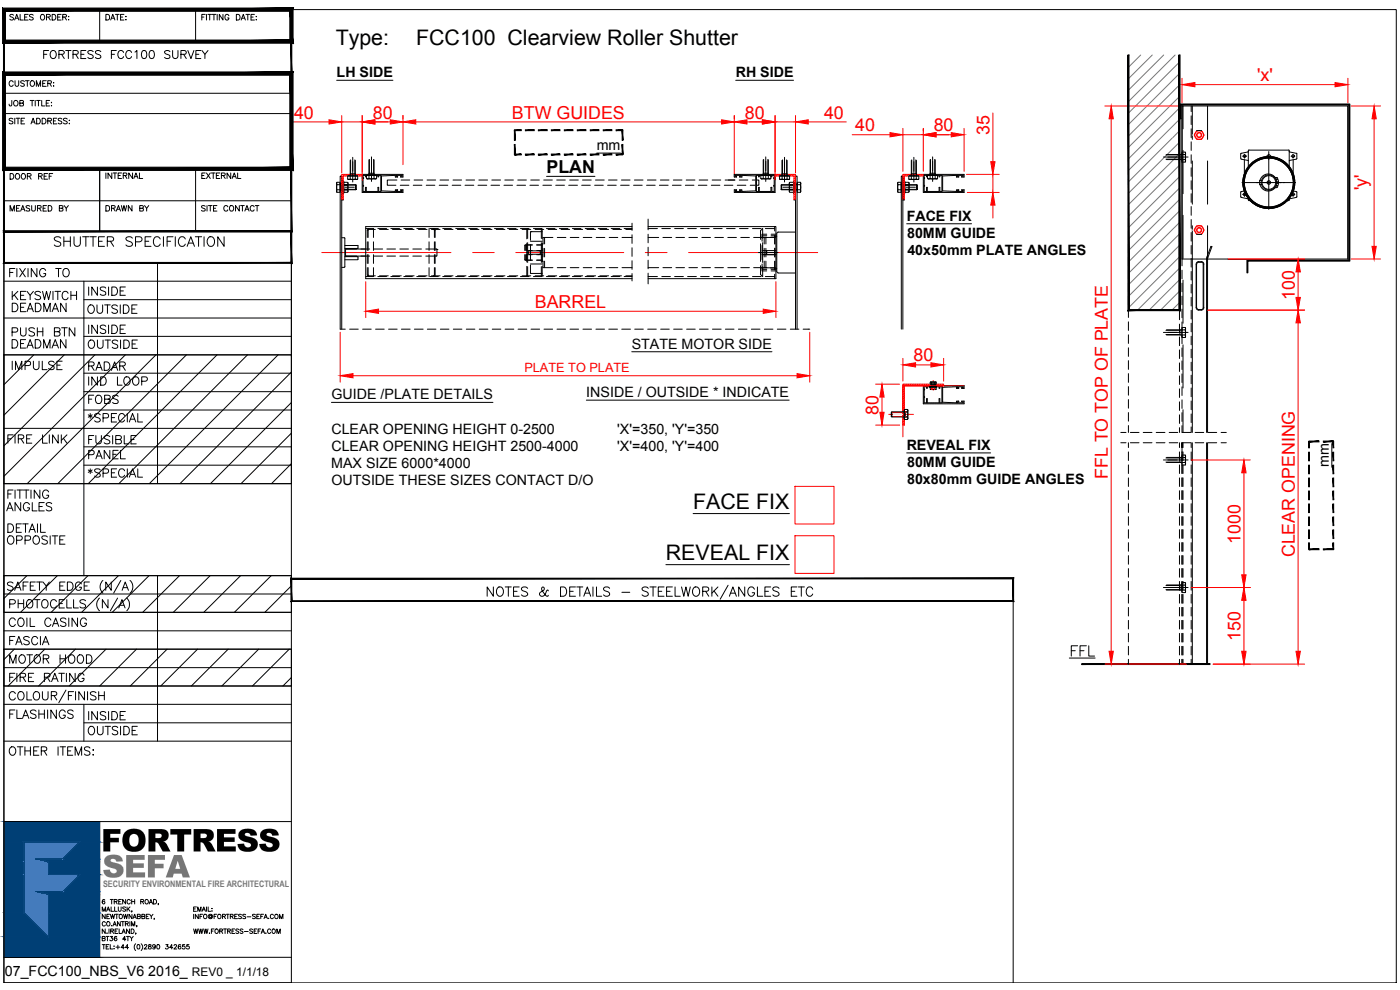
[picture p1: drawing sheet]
<svg xmlns="http://www.w3.org/2000/svg" width="420mm" height="297mm" viewBox="0 0 420 297" stroke-linecap="round" stroke-linejoin="round" font-family="sans-serif">
<defs><g id="words">
<text font-size="9.4" x="30.3" y="255.5">FORTRESS</text>
<text font-size="9.4" fill="#767676" x="30.7" y="263.3">SEFA</text>
<text font-size="7.1" x="319.6" y="198.6">FFL</text>
<g font-size="6.4">
<text x="100.7" y="13.5">Type:</text>
<text x="124.9" y="13.5">FCC100 Clearview Roller Shutter</text>
<text x="208" y="152.7">FACE FIX</text>
<text x="199.8" y="168.1">REVEAL FIX</text>
</g>
<g font-size="6.2">
<text x="15.2" y="75.1">SHUTTER SPECIFICATION</text>
<text x="2.5" y="94.9">DEADMAN</text>
<text x="2.5" y="105.8">DEADMAN</text>
<text x="1.8" y="200.4">MOTOR HOOD</text>
<text x="1.8" y="217">FLASHINGS</text>
</g>
<g font-size="5.7">
<text x="12" y="18.7">FORTRESS FCC100 SURVEY</text>
<text x="1.8" y="84.3">FIXING TO</text>
<text x="25.4" y="90">INSIDE</text>
<text x="2.5" y="91">KEYSWITCH</text>
<text x="25" y="95.2">OUTSIDE</text>
<text x="2.5" y="102">PUSH BTN</text>
<text x="25.4" y="101.2">INSIDE</text>
<text x="25.4" y="105.8">OUTSIDE</text>
<text x="2.5" y="112.2">IMPULSE</text>
<text x="25.4" y="112.2">RADAR</text>
<text x="25.4" y="116.8">IND LOOP</text>
<text x="25.4" y="122.4">FOBS</text>
<text x="25.4" y="127.7">*SPECIAL</text>
<text x="1.1" y="134.1">FIRE LINK</text>
<text x="25.4" y="134.4">FUSIBLE</text>
<text x="25.4" y="139">PANEL</text>
<text x="25.4" y="144.3">*SPECIAL</text>
<text x=".7" y="154.5">ANGLES</text>
<text x="1.1" y="150.6">FITTING</text>
<text x="1.1" y="160.9">DETAIL</text>
<text x="1.1" y="164.4">OPPOSITE</text>
<text x="1.4" y="189.1">COIL CASING</text>
<text x="1.8" y="194.7">FASCIA</text>
<text x="1.8" y="205.7">FIRE RATING</text>
<text x="25.4" y="217.3">INSIDE</text>
<text x="25.4" y="221.5">OUTSIDE</text>
<text x="1.4" y="227.9">OTHER ITEMS:</text>
</g>
<g font-size="5.3" fill="#f00">
<text x="377.3" y="24.4">'x'</text>
<text x="88.3" y="35.6">40</text>
<text x="111.9" y="35.6">80</text>
<text x="153.7" y="35.6">BTW GUIDES</text>
<text x="223.5" y="35.6">80</text>
<text x="247.3" y="35.6">40</text>
<text x="256.7" y="39.4">40</text>
<text x="280.2" y="39.4">80</text>
<text x="297" y="40.6" transform="rotate(-90 297 40.6)">35</text>
<text x="410.3" y="57.1" transform="rotate(-90 410.3 57.1)">'y'</text>
<text x="160.5" y="92.5">BARREL</text>
<text x="388.6" y="90" transform="rotate(-90 388.6 90)">100</text>
<text x="274.1" y="108.5">80</text>
<text x="263.7" y="124.4" transform="rotate(-90 263.7 124.4)">80</text>
<text x="332.5" y="143.8" transform="rotate(-90 332.5 143.8)">FFL TO TOP OF PLATE</text>
<text x="372.3" y="163.3" transform="rotate(-90 372.3 163.3)">1000</text>
<text x="388.6" y="167.2" transform="rotate(-90 388.6 167.2)">CLEAR OPENING</text>
<text x="372.3" y="192.4" transform="rotate(-90 372.3 192.4)">150</text>
</g>
<text font-size="5.3" x="164" y="51.8">PLAN</text>
<g font-size="4.9">
<text x="1.8" y="55">DOOR REF</text>
<text x="1.8" y="64.6">MEASURED BY</text>
<text x="30.7" y="64.6">DRAWN BY</text>
</g>
<g font-size="4.4">
<text x="30.7" y="54.7">INTERNAL</text>
<text x="59.3" y="54.7">EXTERNAL</text>
</g>
<g font-size="4.3">
<text x="101" y="23.2">LH SIDE</text>
<text x="220.8" y="23.2">RH SIDE</text>
<text x="179.1" y="45">mm</text>
<text x="272.1" y="66.2">FACE FIX</text>
<text x="272.2" y="71.4">80MM GUIDE</text>
<text x="272.3" y="76.5">40x50mm PLATE ANGLES</text>
<text x="189.6" y="104.6">STATE MOTOR SIDE</text>
<text x="99.5" y="119.8">GUIDE /PLATE DETAILS</text>
<text x="176" y="119.1">INSIDE / OUTSIDE * INDICATE</text>
<text x="99.5" y="130.1">CLEAR OPENING HEIGHT 0-2500</text>
<text x="185.2" y="130.1">'X'=350, 'Y'=350</text>
<text x="99.5" y="135.3">CLEAR OPENING HEIGHT 2500-4000</text>
<text x="185.2" y="135.3">'X'=400, 'Y'=400</text>
<text x="272.1" y="135">REVEAL FIX</text>
<text x="99.4" y="140.4">MAX SIZE 6000*4000</text>
<text x="272.2" y="140.2">80MM GUIDE</text>
<text x="398.8" y="140.2" transform="rotate(-90 398.8 140.2)">mm</text>
<text x="99.5" y="145.6">OUTSIDE THESE SIZES CONTACT D/O</text>
<text x="272.2" y="145.3">80x80mm GUIDE ANGLES</text>
<text x="1.5" y="292.7">07_FCC100_NBS_V6 2016_</text>
</g>
<text font-size="3.8" fill="#f00" x="157.4" y="111.7">PLATE TO PLATE</text>
<text font-size="3.6" x="57.6" y="292.7">REV0 _ 1/1/18</text>
<text font-size="2.7" fill="#767676" x="30.9" y="266.1">SECURITY ENVIRONMENTAL FIRE ARCHITECTURAL</text>
</g></defs>
<!-- layer: 0 -->
<path d="M96.6 75.8h38.7M141.8 75.8h6.5M154.8 75.8h32.4M193.7 75.8h6.5M206.7 75.8h38.7" fill="none" stroke="#f00" stroke-width=".3"/>
<g fill="none" stroke="#000" stroke-width=".3">
<path d="M338.7 16.5v76.5h15.3v-76.5M338.7 19.3v2.1M101 24.1h16.9M154.4 39.1h.2M186.8 38.9v.3M220.8 24.1h17.4M338.7 22.7v2.6M338.7 26.5v2.7M338.7 30.4v2.7M338.7 34.3v2.6M338.7 38.2v2.6M354.1 31.2h51v47.2h-30.6v3.5h-.3v-3.8h30.6v-46.6h-50.4v4.1h-.3z"/>
<path d="M354.7 31.8h49.8v45.9M354.7 31.8v48M354.7 31.8h.1M354.7 31.8v45.9h7.4M355 31.8v6.9M357.5 31.8v1.7M357.5 34.8v2.6M357.5 38.7v2.6M357.8 31.8v10M362.4 31.8v10M404.5 31.8v45.9M101.1 54.8v.6h1"/>
<path d="M101.1 55.4v1.5M101.1 54.7h1v3h-1l-.1-.2zM102.1 56.9h-1v.7M102.1 55v2.4M102.1 55.4h4.7M102.1 56.9h4.7M102.6 52.8v7.2M102.7 55.5h4.2M102.7 56.8h4.2M102.9 55.4l.1 .1M103 55.4v1.5M103 56.8l-.1 .1"/>
<path d="M103.1 54.4l.1 3.6zM103.2 54.9l.1-.2h1l.1 .2v2.6l-.1 .2h-1l-.1-.2M103.2 54.8v2.8M103.5 56.2h2.8M104.3 52.8h3v.9l-2.8 .1-.2-.1zM104.4 54.8v2.8M104.7 52.8h2.3M105.1 53.7h1.5M105.1 52.8v.9l-.6 .1M105.1 48.1v4.6M105.1 52.2h1.5M105.2 48l-.1 4.3"/>
<path d="M105.9 47.2v7.4M106.5 48l.1 4.3M106.6 52.8v.9l.7 .1M106.6 48.1v4.6M106.8 55.4v1.5zM110 52.6h3v1l-2.8 .1zM110.3 52.6h2.4M110.3 52.6h.1M110.7 53.6h1.6M110.7 48v5.6h-.6M110.7 52h1.6M110.9 47.8l-.2 4.4"/>
<path d="M111.5 47.1v7.3M112.1 47.8l.2 4.4M112.3 48v5.6h.6M119.1 54h-2.9v1.6h2.6M120.1 55.6h2.6M120.4 54h2.6M124 55.6h2.6M124.3 54h2.6M127.9 55.6h2.6M128.2 54h2.6M131.8 55.6h2.6M132.1 54h2.5"/>
<path d="M135.7 55.6h2.6M136 54h2.5M139.6 55.6h2.6M139.9 54h2.5M143.5 55.6h2.6M143.7 54h2.6M147.3 55.6h2.6M147.6 54h2.6M151.2 55.6h2.6M151.5 54h2.6M154.5 46.2v.3M155.1 55.6h2.6"/>
<path d="M155.4 54h2.6M159 55.6h2.6M159.3 54h2.6M162.9 55.6h2.6M163.2 54h2.6M164 52.9h14.5M166.8 55.6h2.6M167.1 54h2.6M170.7 55.6h2.6M171 54h2.6M174.6 55.6h2.6M174.8 54h2.6"/>
<path d="M178.5 55.6h2.5M178.7 54h2.6M182.4 55.6h2.5M182.6 54h2.6M186.3 55.6h2.5M186.5 54h2.6M186.7 46.4h.2M190.1 55.6h2.6M190.4 54h2.6M194 55.6h2.6M194.3 54h2.6M197.9 55.6h2.6"/>
<path d="M198.2 54h2.6M201.8 55.6h2.6M202.1 54h2.6M205.7 55.6h2.6M205.9 54h2.7M209.6 55.6h2.6M209.8 54h2.6M213.5 55.6h2.6M213.7 54h2.6M217.4 55.6h2.5M217.6 54h3M221.3 55.6h2.5"/>
<path d="M221.9 54h2.5M225.7 54h2v1.6h-2.5M228.3 52.6h3v1l-2.8 .1zM228.6 52.6h2.4M228.6 52.6h.1M229.1 53.6h1.5M229.1 48v5.6h-.7M229.1 52h1.5M229.2 47.8l-.1 4.4M229.8 47.1v7.3M230.4 47.8l.2 4.4M230.6 48v5.6h.6"/>
<path d="M234 52.8h3v.9l-2.8 .1-.2-.1zM234.3 52.8h2.3M234.4 55.5l.2-.1v1.5l-.2-.1zM234.4 55.5h4.2M234.4 56.8h4.2M234.6 55.4h4.6M234.6 56.9h4.6M234.7 52.2h1.5M234.7 48.1v4.6M234.7 53.7h1.5M234.7 52.8v.9l-.7 .1M234.9 48v4.2l-.2 .1"/>
<path d="M235 56.2h2.8M235.4 47.2v7.4M236.1 48l.1 4.3M236.2 52.8v.9l.7 .1M236.2 48.1v4.6M237 54.8v2.8M238.1 54.8v2.8M238.2 54.9l-.1-.2h-1.1l-.1 .2v2.6l.1 .2h1.1l.1-.2M238.2 54.4v3.6zM238.3 55.4v1.5M238.3 56.8l.1 .1M238.4 55.4l-.1 .1"/>
<path d="M238.7 52.8v7.2M239.3 56.9h.9v.7M239.3 55v2.4M239.3 54.7h.9l.1 .2-.1 2.8h-.9zM240.2 55.4v1.5M240.2 54.8v.6h-.9M269.5 54.8v.6h5.6M269.5 55.4v1.5M269.5 54.7h1v3h-1l-.1-.2zM270.5 55h.1M270.5 55v2.4M271 52.8v7.2"/>
<path d="M271.1 55.5h4.2M271.1 56.8h4.2M271.3 55.4l.1 .1M271.4 55.4v1.5M271.4 56.8l-.1 .1M271.5 54.4v3.6zM271.5 54.9l.1-.2h1.1l.1 .2v2.6l-.1 .2h-1.1l-.1-.2M271.6 54.8v2.8M271.9 56.2h2.8M272.7 54.8v2.8M272.7 52.8h3v.9l-2.7 .1-.3-.1zM273.1 52.8h2.3"/>
<path d="M273.5 53.7h1.5M273.5 52.8v.9l-.7 .1M273.5 52.2h1.5M273.5 48.1v4.6M273.6 48l-.1 4.3M274.3 47.2v7.4M274.9 48v4.2l.1 .1M275 52.8v.9l.7 .1M275 48.1v4.6M275.1 56.9h-5.6v.7M275.1 55.4l.2 .1v1.3l-.2 .1zM278.4 52.6h3v1l-2.8 .1-.2-.1z"/>
<path d="M278.7 52.6h2.4M278.7 52.6h.1M279.1 53.6h1.6M279.1 48v5.6h-.6M279.1 52h1.6M279.3 47.8l-.2 4.4M279.9 47.1v7.3M280.5 47.8l.2 4.4M280.7 48v5.6h.6M338.7 42.1v2.6M338.7 46v2.6M338.7 49.9v2.6"/>
<path d="M338.7 53.8v2.6M338.7 57.7v2.6M349.2 47.1h7.4M349.9 47.8l4.3 .1M350.1 47.9h5.6v.6M354.1 46.4v1.5M354.2 46.4l-4.3 .1M354.7 48.3h.1M354.7 45.9v2.4M354.7 45.6l1.1 .2v2.6l-.1 .2h-1M355 45.1v13M355.7 46.4v1.5"/>
<path d="M355.7 45.7v.7h-5.6M357.5 42.5v2.6M357.5 46.4v2.6M357.5 50.3v2.6M357.5 54.2v2.6M357.5 58.1v2.6M357.8 48.3v13M362.4 48.3v13M372.4 47.6l.1 .1M372.5 47.8l2.2 .5M372.5 59.2l2 .4M372.5 57.5l-.2 .2 .2 1.5"/>
<path d="M372.5 46l-.2 1.5M372.7 54.8h16.1M372.9 58.3h.3M372.9 46.9h.3M373 54.8h.1M373.4 58.3h.3M373.4 46.9h.3M373.4 54.7v.1M373.4 54.6l-.4 .5M373.4 54.8l-.4 .4M373.4 54.9l-.4 .4M373.4 57.3l-.9 .2"/>
<path d="M373.5 47.9v4.1M373.5 54l-.5 .5M373.5 54.2l-.5 .5M373.5 54.3l-.5 .5M373.5 54.4l-.5 .5M373.5 55l-.5 .5M373.5 55.2l-.5 .4M373.5 55.3l-.5 .4M373.5 55.4l-.5 .4M373.5 55.5l-.4 .4M373.5 53.7l-.5 .5M373.5 53.8l-.5 .6"/>
<path d="M373.5 55.7l-.4 .3M373.5 55.8l-.4 .4M373.5 55.9l-.4 .4M373.5 46.3v.3M373.5 46.7v.3M373.5 47.2v.3M373.5 57.8v.2M373.5 58.2v.3M373.5 58.7v.2M373.5 53.6l-.5 .5M373.5 56l-.3 .4M373.5 56.1l-.3 .4"/>
<path d="M373.6 53.4l-.6 .5M373.6 56.3l-.4 .3M373.6 53l-.5 .6M373.6 53.2l-.6 .6M373.6 56.3l-.4 .4M373.6 56.5l-.4 .4M373.7 56.6l-.4 .3M373.7 56.7l-.4 .4M373.7 52.8l-.6 .6M373.7 56.8l-.4 .4M373.7 52.6l-.6 .7M373.7 56.9l-.3 .4"/>
<path d="M373.8 52.5l-.6 .6M373.8 57l-.4 .4M373.8 57.1l-.3 .4M373.8 58.3h.3M373.8 46.9h.3M373.8 57.2l-.3 .4M373.9 52.2l-.7 .7M373.9 57.3l-.4 .4M373.9 57.4l-.3 .4M374 52l-.8 .7M374 57.5l-.4 .4M374 57.6l-.3 .4"/>
<path d="M374 57.7l-.3 .3M374.1 51.8l-.8 .7M374.1 57.8l-.3 .3M374.1 57.9l-.2 .3M374.2 58l-.3 .3M374.2 51.5l-.8 .8M374.2 58.1l-.3 .3M374.3 58.2l-.4 .3M374.3 58.3l-.3 .3M374.3 51.2l-.8 .9M374.3 58.3l-.3 .4M374.4 58.4l-.3 .4"/>
<path d="M374.5 58.5l-.4 .3M374.5 58.6l-.3 .3M374.6 50.9l-1.1 1M374.6 58.7l-.4 .3M374.6 59.6l.1 .2M374.6 58.8l-.3 .3M374.6 45.2v4.7M374.7 45.1l12.2-.1v4.9l-.3 .3M374.7 45.4l-2.2 .6M374.7 58.8l-.4 .4M374.7 58.9l-.3 .4M374.8 59l-.3 .4"/>
<path d="M374.8 50.4l-1.2 1.3M374.8 59.1l-.3 .3M374.9 59.2l-.3 .3M375 59.3l-.4 .3v.4M375 59.4l-.3 .2M375.1 59.4l-.3 .3M375.1 59.5l-.3 .3M375.2 59.6l-.3 .3M375.3 59.6l-.4 .3M375.3 59.7l-.3 .3M375.4 59.8l-.3 .3M375.5 59.9l-.4 .3-.4-.2"/>
<path d="M375.5 59.9l-.3 .3M375.6 60l-.3 .3M376 48.6l-1.4 1.4M376.5 48.3l-2.2 2.2M376.8 48l-2.8 2.8M377.1 47.9l-3.2 3.2M377.4 47.7l-3.7 3.7M377.7 47.6l-1.2 1.3M377.9 47.5l-1 1.1M378.1 47.4l-.9 .9M378.1 55.4a2.59 2.59 0 0 0 2 1.9 2.59 2.59 0 0 0 2.6-1M378.3 47.4l-.8 .8"/>
<path d="M378.5 47.3l-.7 .8M378.6 54.1h-.6v1.3h.6M378.7 47.2l-.7 .8M378.9 47.2l-.7 .7M379.1 47.2l-.7 .6M379.3 47.1l-.7 .7M379.4 47.1l-.6 .6M379.6 47.1l-.6 .5M379.8 47l-.6 .6M379.9 47l-.5 .6M380.1 47l-.6 .5M380.2 47a.66 .66 0 0 1 .6-.6 .66 .66 0 0 1 .6 .6l-.4 .4"/>
<path d="M380.2 47l-.5 .5M380.4 47l-.6 .5M380.5 47l-.5 .5M380.6 46.9l-.4 .6M380.7 47.4h.1M380.8 45.5v9M380.8 54.6v.3M380.8 55.1v7.7M380.8 47l-.5 .5M380.9 46.9l-.4 .5M381.1 47l-.5 .4M381.2 47l-.4 .4"/>
<path d="M381.3 47l-.4 .4M381.6 47l-.4 .5M381.7 47l-.4 .5M381.8 47l-.4 .5M382 47.1l-.5 .4M382 47.1l-.3 .4M382.2 47.1l-.4 .4M382.3 47.1l-.4 .4M382.4 47.2l-.4 .3M382.5 47.2l-.4 .3M382.6 53.3h.6M382.7 56.3h.5"/>
<path d="M382.7 53.2a2.56 2.56 0 0 0-2.6-1 2.56 2.56 0 0 0-2 1.9M382.7 47.2l-.4 .4M382.8 47.2l-.3 .4M382.9 47.3l-.3 .4M382.9 55.7h.3M382.9 53.8h.3M383.1 55h.5M383.1 47.3l-.4 .4M383.1 54.5h.5M383.1 53.7v.3M383.1 55.5v.3M383.1 47.3l-.3 .4"/>
<path d="M383.2 53.3h.1M383.3 56.2l-.1 .1M383.3 47.4l-.4 .4M383.3 53.3l.3 1.2M383.4 47.4l-.4 .4M383.5 47.5l-.4 .3M383.6 47.5l-.4 .3M383.6 55l-.3 1.2M383.7 47.5l-.4 .4M383.8 47.6l-.4 .3M383.9 47.6l-.4 .4M383.9 47.6l-.3 .4"/>
<path d="M384 47.7l-.3 .3M384.2 47.8l-.4 .3M384.2 47.8l-.3 .3M384.3 47.8l-.3 .4M384.4 47.9l-.3 .3M384.5 47.9l-.3 .4M384.6 48l-.4 .3M384.7 48l-.3 .3M384.8 48l-.3 .4M384.9 48.1l-.4 .4M385 48.2l-.4 .3M385 48.2l-.3 .4"/>
<path d="M385.1 48.3l-.3 .3M385.2 48.3l-.3 .4M385.3 48.4l-.3 .3M385.3 48.4l-.3 .4M385.4 48.5l-.3 .4M385.5 48.6l-.3 .3M385.6 48.6l-.3 .3M385.7 48.7l-.4 .3M385.7 48.8l-.3 .3M385.8 48.8l-.3 .3M385.9 48.9l-.3 .3M386 48.9l-.4 .4"/>
<path d="M386 49l-.3 .3M386.1 49.1l-.3 .3M386.2 49.1l-.3 .3M386.2 49.2l-.3 .3M386.3 49.3l-.3 .3M386.4 49.4l-.3 .3M386.5 49.5l-.3 .3M386.6 49.6l-.3 .3M386.7 49.6l-.4 .4M386.7 49.7l-.3 .3M386.8 49.8l-.4 .3M386.8 49.9l-.3 .3"/>
<path d="M386.9 59.6v.5l-.7 .3M386.9 45.4l.1 .2M387 50l-.4 .3M387 59.6l-.1 .2M387 48.1l-.1 .2M387 45.6l2.2 .5v1.6l-2.2 .4M387 50.1l-.3 .3M387.1 50.2l-.4 .3M387.1 50.2l-.3 .4M387.1 59.4l-1.8 1.7M387.2 50.3l-.3 .4M387.3 50.4l-.4 .4"/>
<path d="M387.3 50.5l-.3 .3M387.4 50.6l-.4 .3M387.4 58.9l-2.5 2.5M387.4 50.7l-.3 .3M387.5 50.8l-.4 .3M387.5 58.3h.3M387.5 46.9h.3M387.5 50.8l-.3 .4M387.5 50.9l-.3 .4M387.6 58.6l-3 3M387.6 51l-.3 .4M387.6 58.3l-1.2 1.2"/>
<path d="M387.6 58.4l-3.3 3.4M387.7 51.1l-.4 .3M387.7 51.2l-.3 .3M387.8 51.3l-.4 .3M387.8 51.4l-.3 .3M387.8 51.5l-.3 .3M387.9 51.6l-.4 .3M387.9 58.3h.3M387.9 46.9h.3M387.9 51.6l-.3 .4M388 51.7l-.4 .4M388 57.8l-1.2 1.1"/>
<path d="M388 51.9l-.3 .3M388.1 51.9l-.4 .4M388.1 57.6l-1 .9M388.1 46.3v.3M388.1 46.7v.3M388.1 47.2v.3M388.1 57.8v.2M388.1 58.2v.3M388.1 58.7v.2M388.1 47.9v4.1l-.4 .4M388.1 52.2l-.3 .3M388.1 57.4l-.8 .8"/>
<path d="M388.2 57.3l1 .2v1.6l-2.2 .5M388.2 52.2l-.4 .4M388.2 52.4l-.4 .3M388.2 52.5l-.4 .3M388.2 57.2l-.8 .8M388.3 52.5l-.4 .4M388.3 56.9l-.8 .8M388.3 52.7l-.4 .3M388.3 52.8l-.4 .3M388.4 52.9l-.4 .4M388.4 56.8l-.8 .6M388.4 58.3h.2"/>
<path d="M388.4 46.9h.2M388.4 53l-.4 .4M388.4 53.1l-.4 .4M388.4 56.6l-.7 .6M388.4 53.2l-.4 .4M388.4 53.3l-.3 .4M388.4 56.2l-.6 .7M388.4 56.4l-.6 .6M388.5 53.5l-.4 .3M388.5 53.6l-.4 .4M388.5 56l-.6 .6M388.5 53.7l-.4 .4"/>
<path d="M388.5 53.8l-.4 .4M388.5 53.9l-.4 .5M388.5 55.7l-.5 .6M388.5 55.9l-.6 .6M388.6 54.1l-.5 .4M388.6 54.2l-.5 .4M388.6 54.3l-.5 .4M388.6 54.4l-.5 .5M388.6 54.6l-.5 .4M388.6 55l-.5 .5M388.6 55.1l-.5 .5M388.6 55.3l-.5 .5"/>
<path d="M388.6 55.4l-.6 .6M388.6 55.6l-.6 .5M388.6 54.7l-.5 .5M388.6 54.9l-.5 .4M102.6 71.3l.9 .2v8.5l-.9 .2M103.5 77l4 .2M103.5 73.7h3.8M103.5 77.9h3.8M103.7 74.8l.2 2h7M103.8 74.7h7.1M103.9 74.7l-.2 .1M107.3 73.6v.9h-3.8"/>
<path d="M107.4 77.2l-.1 .7M109.8 68.6h2.3v2.6M110.2 72.6v2.5M110.2 76.4v2.6M110.5 72.6v2.5M110.5 76.4v2.6M110.8 68.6l-.6 .5v2.1M112.1 72.6v2.5M112.1 76.4v2.6M112.2 76.8h2.6M112.2 74.7h2.6M112.6 68.8l-2 .1-.1 2.3"/>
<path d="M113.4 68.6h2.6M113.9 68.8h2.6M116.1 76.8h2.6M116.1 74.7h2.6M117.3 68.6h2.6M117.8 68.8h2.6M120 76.8h2.6M120 74.7h2.6M121.2 68.6h2.6M121.7 68.8h2.6M123.9 76.8h2.6M123.9 74.7h2.6"/>
<path d="M125.1 68.6h2.6M125.6 68.8h2.6M127.8 74.7l3.3 .1M128.8 68.6v2.6M128.8 72.6v2.5M128.8 76.4v2.6M129 68.6h2.6M129.5 68.8h2.6M130.1 68.8l.3 .2v2.2M130.1 68.6l.5 .4v2.2M130.4 72.6v2.5M130.4 76.4v2.6"/>
<path d="M130.6 72.6v2.5M130.6 76.4v2.6M131.1 74.8v2h-3.3M131.1 74.8h.1M132.9 68.6h2.6M133.4 68.8h2.6M136.8 68.6h2.5M137.3 68.8h2.6M140.7 68.6h2.5M141.2 68.8h2.5M144.5 68.6h2.6M145 68.8h2.6"/>
<path d="M148.4 68.6h2.6M148.9 68.8h2.6M152.3 68.6h2.6M152.8 68.8h2.6M156.2 68.6h2.6M156.7 68.8h2.6M157.5 76.4l.1 1.7M157.6 73.5v1.6M157.6 76.4v1.7M157.6 73.5h.3v1.6M157.6 73.5l-.1 1.6M157.9 76.4v1.7h-.3"/>
<path d="M157.9 73.7h.2M157.9 77.9h.2M158.1 72.9v5.7M158.1 79.9v2.9l.3 .2v-3M158.1 73.5h1.7M158.1 78.1h1.7M158.1 75.2h1.7M158.1 76.4h1.7M158.4 71.5v-2.9l-.3 .2v2.9M158.4 72.8v5.9M159.2 75.2a.61 .61 0 0 0-.6 .6 .61 .61 0 0 0 .6 .6M159.2 79.5v2.5h3.5"/>
<path d="M159.2 73.4v4.8M159.2 75.3h3.5M159.2 72.4h3.5M159.2 79.2h3.5M159.2 76.3h3.5M159.3 69.5h.1M159.3 69.5l-.1 2.6M159.3 69.5h3.4M160.1 68.6h2.6M160.6 68.8h2.6M161.1 73.5h1.6M161.1 78.1h1.6"/>
<path d="M161.1 75.2h1.6M161.1 76.4h1.6M161.6 75.2a.61 .61 0 0 1 .7 .6 .61 .61 0 0 1-.7 .6M162.5 71.5v-2.9l.2 .2v2.9M162.5 72.8v5.9M162.7 72.9v5.7M162.7 79.9v2.9l-.2 .2v-3M162.7 78.4h.3M163 78.4v1.9h2.9M163 74.5v2.6M163.4 71.2v2M163.4 74.5v2.6"/>
<path d="M163.4 78.4v1.9M164 68.6h2.6M164.5 68.8h2.6M165.9 71.2h-2.9v2h-.3M167.2 71.2h2.6M167.9 68.6h2.6M168.4 68.8h2.6M171.1 71.2h2.6M171.8 68.6h2.6M172.3 68.8h2.6M175 71.2h2.6M175.6 68.6h2.7"/>
<path d="M176.1 68.8h2.7M178.9 71.2h2.6M179.5 68.6h2.6M180 68.8h2.7M182.8 71.2h2.6M183.4 68.6h2.6M183.9 68.8h2.6M186.7 71.2h3M187.3 68.6h2.4M187.8 68.8h1.9M189.7 68h-79.9v15.6h79.9M189.7 67v2.1"/>
<path d="M189.7 70.4v2.6M189.7 74.3v2.6M189.7 78.2v2.6M194.5 68h38M194.5 71.2h3.2M194.5 68.6h2.8M194.5 65.7v3.3M194.5 70.3v2.6M194.5 74.2v2.6M194.5 78.1v2.5M198.6 68.6h2.6M199 71.2h2.6"/>
<path d="M202.5 68.6h2.6M202.8 71.2h2.6M206.4 68.6h2.6M206.7 71.2h2.6M210.3 68.6h2.5M210.6 71.2h2.6M214.2 68.6h2.5M214.5 71.2h2.6M218 68.6h2.6M218.4 71.2h2.6M221.9 68.6h2.6M222.3 71.2h2.6"/>
<path d="M225.8 68.6h2.6M226.2 71.2h3.1M227.7 75.8h5.8M228.2 71.2h1.7M228.2 79.7v2.7l.7 .6v-3M228.2 73.2v5.2M228.7 75.2h4.2M228.7 76.4h4.2M228.7 70.7h1.4M228.7 73.7v4.2M228.7 79.2v2.1h1.4M228.9 71.5v-2.9l-.7 .6v2.6"/>
<path d="M228.9 72.8v5.9M229.3 71.2v2M229.3 74.5v2.6M229.3 78.4v1.9M229.7 68.6h2.8M229.9 71.3v1.9M229.9 74.5v2.6M229.9 78.4v1.9M229.9 71.2h.1M229.9 71.2l-.6 .1M229.9 71.2h2.7M230 75.3v.9"/>
<path d="M230.1 75.2v1.1M230.1 70.3h-1.4v2.1M231.2 71.2h1.7M231.4 70.7h1.5M231.4 70.3h1.5M232.5 68h.4v15.6h-38.4M232.5 68v1.3M232.5 70.6v2.6M232.5 74.5v2.6M232.5 78.4v2.6M232.6 78.4v2.2M232.6 71v2.2"/>
<path d="M232.6 74.5v2.6M232.6 70.9h.5M238.7 69.6h-5.1l-.4 .3-.1 11.5M272.1 67.1h19.5M338.7 61.6v2.5M338.7 65.4v2.6M338.7 69.3v2.6M338.7 73.2v2.6M338.7 77.1v2.6M355 64.6v13M357.5 62v2.6M357.5 65.9v2.6"/>
<path d="M357.5 69.8v2.5M357.5 73.7v2.5M357.5 77.6v2.5M357.8 67.7v62.1M359.1 79.3v13M359.7 78.5h.8M359.7 78.7h.8M359.8 78.5a.78 .78 0 0 0-.8 .8v13a.78 .78 0 0 0 .8 .7h.7a.78 .78 0 0 0 .8-.7M359.8 78.7l-.5 .1-.2 .5M360.5 78.7l.6 .3v13.3l-.1 .4-.5 .2-1-.1-.4-.5M360.5 78.5a.78 .78 0 0 1 .8 .8M361.3 79.3v13"/>
<path d="M362.1 77.7v52.1M362.2 77.2l-.1 .5M362.2 77.2l1.2-3.3 .3 .1-1.2 3.3M362.4 77.7v52.1M362.4 77.7h42.1M362.4 67.7v10M362.5 77.2l-.1 .5M375.7 60.1l-.3 .3M375.7 60.1l-.3 .4M375.8 60.2l-.3 .3M375.9 60.2l-.3 .4M375.9 60.3l-.2 .4 .3-.3"/>
<path d="M376.1 60.5l-.3 .3M376.2 60.5l-.3 .3M376.2 60.6l-.3 .3 .4-.3M376.4 60.7l-.3 .3M376.5 60.7l-.3 .4M376.6 60.8l-.4 .3M376.7 60.9l-.4 .3M376.8 60.9l-.4 .4M376.8 61l-.3 .3M376.9 61l-.3 .3M377 61.1l-.3 .3M377.1 61.1l-.3 .4"/>
<path d="M377.2 61.2l-.4 .3M377.3 61.2l-.4 .4M377.3 61.3l-.3 .3M377.4 61.3l-.3 .4M377.5 61.4l-.3 .3M377.6 61.4l-.3 .4M377.7 61.5l-.3 .3M377.8 61.5l-.3 .3M377.9 61.6l-.3 .3M378 61.6l-.4 .3M378.1 61.6l-.4 .4M378.2 61.6l-.3 .4"/>
<path d="M378.3 61.7l-.4 .4M378.4 61.7l-.4 .4M378.5 61.8l-.4 .3M378.6 61.8l-.4 .3M378.7 61.8l-.3 .4M378.8 61.8l-.4 .4M378.9 61.9l-.3 .4M379 61.9l-.3 .4M379.2 61.9l-.4 .4M379.3 62l-.4 .4M379.4 62l-.4 .4M379.5 62l-.4 .4"/>
<path d="M379.6 62l-.4 .4M379.7 62.1l-.4 .3M379.8 62.1l-.3 .4M380 62.1l-.5 .4M380.1 62.1l-.4 .4M380.2 62.1l-.4 .4M380.4 62.1l-.5 .4M380.5 62.1l-.4 .5M380.6 62.1l-.4 .5M380.8 62.1l-.5 .5M380.9 62.1l-.5 .5M381 62.1l-.4 .5"/>
<path d="M381.2 62.1l-.5 .5M381.3 62.1l-.4 .5M381.5 62.1l-.5 .5M381.6 62.1l-.5 .5M381.8 62.1l-.5 .5M382 62l-.6 .6M382.1 62l-.5 .5M382.3 62l-.6 .5M382.5 61.9l-.6 .6M382.6 61.9l-.6 .6M382.8 61.8l-.6 .6M383 61.8l-.6 .6"/>
<path d="M383.2 61.7l-.6 .7M383.5 61.6l-.7 .7M383.7 61.5l-.8 .8M383.9 61.4l-.8 .8M384.2 61.3l-.8 .8M384.5 61.1l-.9 1M384.9 60.8l-1.1 1.2M385.5 60.4l-1.5 1.5M102.6 98.8v-46h-.5v46h1.5M104.9 98.8h2.6M108.8 98.8h2.6M110.2 80.3l.1 2.3 .5 .4"/>
<path d="M110.5 80.3l.1 2.4 2 .1M112.1 80.3v2.7h-2.3M112.7 98.8h2.6M113.4 83h2.6M113.9 82.8h2.6M116.6 98.8h2.6M117.3 83h2.6M117.8 82.8h2.6M120.5 98.8h2.6M121.2 83h2.6M121.7 82.8h2.6M124.4 98.8h2.6"/>
<path d="M125.1 83h2.6M125.6 82.8h2.6M128.3 98.8h2.5M128.8 80.3v2.7M129 83h2.6M129.5 82.8h2.6M130.4 80.3v2.3l-.3 .2M130.6 80.3v2.3l-.5 .4M132.2 98.8h2.5M132.9 83h2.6M133.4 82.8h2.6M136 98.8h2.6"/>
<path d="M136.8 83h2.5M137.3 82.8h2.6M139.9 98.8h2.6M140.7 83h2.5M141.2 82.8h2.5M143.8 98.8h2.6M144.5 83h2.6M145 82.8h2.6M147.7 98.8h2.6M148.4 83h2.6M148.9 82.8h2.6M151.6 98.8h2.6"/>
<path d="M152.3 83h2.6M152.8 82.8h2.6M155.5 98.8h2.6M156.2 83h2.6M156.7 82.8h2.6M159.4 98.8h2.6M160.1 83h2.6M160.6 82.8h2.6M163.3 98.8h2.5M164 83h2.6M164.5 82.8h2.6M167.2 98.8h2.5"/>
<path d="M167.2 80.3h2.6M167.9 83h2.6M168.4 82.8h2.6M171.1 98.8h2.5M171.1 80.3h2.6M171.8 83h2.6M172.3 82.8h2.6M174.9 98.8h2.6M175 80.3h2.6M175.6 83h2.7M176.1 82.8h2.7M178.8 98.8h2.6"/>
<path d="M178.9 80.3h2.6M179.5 83h2.6M180 82.8h2.7M182.7 98.8h2.6M182.8 80.3h2.6M183.4 83h2.6M183.9 82.8h2.6M186.6 98.8h2.6M186.7 80.3h3M187.3 83h2.4M187.8 82.8h1.9M189.7 82.1v2.2"/>
<path d="M190.5 98.8h2.6M194.4 98.8h2.6M194.5 80.3h3.2M194.5 83h2.8M194.5 82v3.2M198.3 98.8h2.6M198.6 83h2.6M199 80.3h2.6M202.2 98.8h2.6M202.5 83h2.6M202.8 80.3h2.6M206.1 98.8h2.5"/>
<path d="M206.4 83h2.6M206.7 80.3h2.6M209.9 98.8h2.6M210.3 83h2.5M210.6 80.3h2.6M213.8 98.8h2.6M214.2 83h2.5M214.5 80.3h2.6M217.7 98.8h2.6M218 83h2.6M218.4 80.3h2.6M221.6 98.8h2.6"/>
<path d="M221.9 83h2.6M222.3 80.3h2.6M225.5 98.8h2.6M225.8 83h2.6M226.2 80.3h3.1M228.2 80.4h4.7M228.7 80.8h1.4M229.3 80.3h.6M229.4 98.8h2.6M229.7 83h2.8M229.9 80.3h.1M231.4 81.3h1.5"/>
<path d="M231.4 80.8h1.5M232.5 82.3v1.3M233.1 81.4l.5 .5M233.1 80.6l-.5 .1M233.3 98.8h2.6M233.5 81.9h5.2M237.2 98.8h2.6M238.7 98.8v-46h.5v46M241 98.8h2M270.5 98.8v-46h.5v46M338.7 81v2.6M338.7 84.9v2.6"/>
<path d="M338.7 88.8v2.6M338.7 92.7v2.6M338.7 96.6v2.5M349.2 99.7h7.4M354 93.3v2.6M354 97.2v2.6M354.1 99v1.5M354.2 99l-4.3 .1M354.7 98.6v2.3M354.7 81.1v2.6M354.7 85v2.5M354.7 88.9v2.5"/>
<path d="M354.7 92.8v2.5M354.7 96.6v6.5M354.7 98.3l1.1 .1v2.6l-.1 .3h-1M355 84v13M355.7 99v1.5M355.7 98.3v.7h-5.6M357.5 81.4v2.6M357.5 85.3v2.6M357.5 89.2v2.6M357.5 93.1v2.6M357.5 97v2.6M338.7 100.5v2.5"/>
<path d="M338.7 104.4v2.5M338.7 108.2v2.6M338.7 112.1v2.6M338.7 116v2.6M338.7 119.9v2.6M349.9 100.4l4.3 .1M350.1 100.5h5.6v.7M354 101.1v2.6M354 105v2.6M354 108.9v2.6M354 112.8v2.6M354 116.7v2.6"/>
<path d="M354.7 100.9h.1M354.7 104.4v2.6M354.7 108.3v2.6M354.7 112.2v2.6M354.7 116.1v2.6M354.7 120v2.6M355 103.5v12.9M357.5 100.9v2.6M357.5 104.8v2.6M357.5 108.7v2.6M357.5 112.6v2.5M357.5 116.4v2.6"/>
<path d="M99.5 120.7h48.4M176 120.1h60.8M272.1 135.9h25.2M336.4 129.8h1.5M336.4 132.8h1.5M338.7 123.8v2.6M338.7 127.7v2.1M338.7 132.8v1.5M338.7 135.6v2.6M338.7 139.5v2.6M339.2 129.8h2.6M339.2 132.8h2.6"/>
<path d="M343.1 129.8h2.6M343.1 132.8h2.6M347 129.8h2.6M347 132.8h2.6M349.2 138h7.4M349.9 138.6l4.3 .2M350.1 138.8h5.6v.6M350.1 137.2h4.6M350.9 129.8h2.6M350.9 132.8h2.6M354 120.6v2.5M354 124.5v2.5"/>
<path d="M354 128.3v1.5M354 132.8v1.5M354 135.6v2.6M354 139.5v2.6M354.1 137.2v1.6M354.2 137.2l-.1 .2h-4.2M354.7 139.2h.1M354.7 132.8v2.9M354.7 136.9v2.3M354.7 123.8v2.6M354.7 127.7v2.1M354.7 135.6v6.5"/>
<path d="M354.7 136.5h1l.1 .2v2.6l-.1 .2h-1M354.8 129.8h2.6M354.8 132.8h2.6M355 122.9v6.9M355 132.8v1.5M355 135.6v2.6M355 139.5v2.6M355.7 137.3v1.5M355.7 136.6v.7h-1M357.5 120.3v2.6M357.5 124.2v2.6M357.5 128.1v1.7"/>
<path d="M357.5 132.8v1.5M357.5 135.6v2.6M357.5 139.5v2.6M357.8 132.8v66.5M358.7 129.8h2.6M358.7 132.8h2.6M362.1 132.8v66.5M362.4 132.8v66.5M362.6 129.8h2.6M362.6 132.8h2.6M366.5 129.8h1.5M366.5 132.8h1.5"/>
<path d="M392.8 132.5h.2M400.2 132.3v.3M338.7 143.4v2.6M338.7 147.2v2.7M338.7 151.1v2.7M338.7 155v2.6M338.7 158.9v2.6M354 143.4v2.6M354 147.2v2.7M354 151.1v2.7M354 155v2.6M354 158.9v2.6"/>
<path d="M354.7 143.4v2.6M354.7 147.2v2.7M354.7 151.1v2.7M354.7 155v2.6M354.7 158.9v2.6M355 143.4v2.6M355 147.2v2.7M355 151.1v2.7M355 155v2.6M355 158.9v2.6M357.5 143.4v2.6M357.5 147.2v2.7"/>
<path d="M357.5 151.1v2.7M357.5 155v2.6M357.5 158.9v2.6M338.7 162.8v2.6M338.7 166.7v2.6M338.7 170.6v2.6M338.7 174.5v2.6M338.7 178.4v2.6M349.2 176.3h7.4M349.9 176.9l4.3 .1M350.1 177h5.6v.7M350.1 175.5h4.6"/>
<path d="M354 162.8v2.6M354 166.7v2.6M354 170.6v2.6M354 174.5v2.6M354 178.4v2.6M354.1 175.5v1.5M354.2 175.5l-.1 .2h-4.2M354.7 177.5h.1M354.7 175.1v2.4M354.7 162.8v2.6M354.7 166.7v2.6M354.7 170.6v2.6"/>
<path d="M354.7 174.5v3.3h1l.1-2.8-.1-.2h-1M354.7 178.4v2.6M355 162.8v2.6M355 166.7v2.6M355 170.6v2.6M355 174.5v2.6M355 178.4v2.6M355.7 175.6v1.4M355.7 174.9v.7h-1M357.5 162.8v2.6M357.5 166.7v2.6M357.5 170.6v2.6"/>
<path d="M357.5 174.5v2.6M357.5 178.4v2.6M392.9 164.7v.2M400 164.8h.2M338.7 182.2v2.6M338.7 186.1v2.6M338.7 190v2.6M338.7 193.9v2.6M338.7 197.8v1.5M354 182.2v2.6M354 186.1v2.6M354 190v2.6"/>
<path d="M354 193.9v2.6M354 197.8v1.5M354.7 182.2v2.6M354.7 186.1v2.6M354.7 190v2.6M354.7 193.9v2.6M354.7 197.8v1.5M355 182.2v2.6M355 186.1v2.6M355 190v2.6M355 193.9v2.6M355 197.8v1.5"/>
<path d="M357.5 182.2v2.6M357.5 186.1v2.6M357.5 190v2.6M357.5 193.9v2.6M357.5 197.8v1.5"/>
<circle cx="373.5" cy="58.3" r=".4"/>
<circle cx="373.5" cy="46.8" r=".4"/>
<circle cx="380.8" cy="54.8" r="7.3"/>
<circle cx="380.8" cy="54.8" r="7.8"/>
<circle cx="380.8" cy="54.8" r="2.05"/>
<circle cx="380.8" cy="54.8" r="2.31"/>
<circle cx="380.8" cy="54.8" r=".53"/>
<circle cx="380.8" cy="54.8" r=".19"/>
<circle cx="383.1" cy="55.7" r=".15"/>
<circle cx="383.1" cy="53.8" r=".15"/>
<circle cx="388.1" cy="58.3" r=".4"/>
<circle cx="388.1" cy="46.8" r=".4"/>
</g>
<!-- layer: Production Dimensions -->
<g fill="none" stroke="#f00" stroke-width=".3">
<path d="M87.5 36.6h11.2M102.6 36.6h6.1M102.6 34.7v17.2M108.7 34.7v19.4M112.5 36.6h4.6M120.9 34.7v14.7M124.8 36.6h91.8M220.4 34.7v18.3M224.2 36.6h4.6M232.6 36.6h6.1M232.6 34.7v19.4M238.7 34.7v17.2"/>
<path d="M242.6 36.6h11.3M271 38.5v12.9M277.1 38.5v12.9M289.3 38.5v12.9M298 33.9v14.6M331.6 31.8h22.2M333.5 35.6v159.8M354.7 23.5v7.4M358.6 25.4h42.1M404.5 23.5v7.4M405.5 31.8h8.8M412.4 35.6v38.3"/>
<path d="M255.8 40.4h11.3M271 40.4h6.1M280.9 40.4h4.6M290.1 52.3h9.8M290.3 57.7h9.6M298 52.3v5.4M298 61.6v3.8M368.4 77.7h23.1M405.5 77.7h8.8M102.1 99.7v14.9M109.8 84.5v10.8M113.6 93.4h115.5"/>
<path d="M232.9 84.5v10.8M243 99.7v14.9M362.4 93h29.1M389.6 81.6v7.6M389.6 96.9v98.5M105.9 112.7h133.3M262.8 115.3h7.2M264.7 119.1v4.6M271 107.5v6.8M274.8 109.5h4.6M283.2 107.5v6.8M262.8 127.6h7.2"/>
<path d="M266.7 124.3h7.4M357.5 138h17.7M373.3 141.9v30.6M357.5 176.3h17.7M331.6 199.3h24.5M364.1 199.3h27.4M373.3 180.1v15.3"/>
</g>
<g fill="#f00" stroke="#f00" stroke-width=".3">
<path d="M109.8 93.4l3.8-.6v1.2z"/>
<path d="M229.1 92.8l3.8 .6-3.8 .6z"/>
<path d="M102.1 112.7l3.8-.6v1.3z"/>
<path d="M239.2 112.1l3.8 .6-3.8 .7z"/>
<path d="M389.6 77.7l.7 3.9h-1.4z"/>
<path d="M388.9 89.2h1.4l-.7 3.8z"/>
<path d="M389.6 93l.7 3.9h-1.4z"/>
<path d="M388.9 195.4h1.4l-.7 3.9z"/>
<path d="M354.7 25.4l3.9-.6v1.2z"/>
<path d="M400.7 24.8l3.8 .6-3.8 .6z"/>
<path d="M412.4 31.8l.6 3.8h-1.2z"/>
<path d="M411.8 73.9h1.2l-.6 3.8z"/>
<path d="M332.9 195.4h1.2l-.6 3.9z"/>
<path d="M333.5 31.8l.6 3.8h-1.2z"/>
<path d="M372.6 195.4h1.4l-.7 3.9z"/>
<path d="M373.3 176.3l.7 3.8h-1.4z"/>
<path d="M373.3 138l.7 3.9h-1.4z"/>
<path d="M372.6 172.5h1.4l-.7 3.8z"/>
<path d="M120.9 36.6l3.9-.7v1.3z"/>
<path d="M216.6 35.9l3.8 .7-3.8 .6z"/>
<path d="M117.1 35.9l3.8 .7-3.8 .6z"/>
<path d="M108.7 36.6l3.8-.7v1.3z"/>
<path d="M98.7 35.9l3.9 .7-3.9 .6z"/>
<path d="M285.5 39.8l3.8 .6-3.8 .7z"/>
<path d="M277.1 40.4l3.8-.6v1.3z"/>
<path d="M267.1 39.8l3.9 .6-3.9 .7z"/>
<path d="M220.4 36.6l3.8-.7v1.3z"/>
<path d="M228.8 35.9l3.8 .7-3.8 .6z"/>
<path d="M238.7 36.6l3.9-.7v1.3z"/>
<path d="M279.4 108.8l3.8 .7-3.8 .6z"/>
<path d="M271 109.5l3.8-.7v1.3z"/>
<path d="M264.7 115.3l.6 3.8h-1.2z"/>
<path d="M264.1 123.7h1.2l-.6 3.9z"/>
<path d="M298 57.7l.6 3.9h-1.3z"/>
<path d="M297.3 48.5h1.3l-.6 3.8z"/>
</g>
<!-- layer: Hatch -->
<g fill="none" stroke="#f00" stroke-width=".3">
<path d="M102.8 52.3l-.2 .3M103 56.9l-.4 .5M103 53.5l-.4 .4M103 54.2l-.4 .5M103 54.9l-.4 .4M103 57.6l-.4 .5M103 58.3l-.4 .5M103 59l-.4 .4M103 59.7l-.3 .3M103.5 52.3l-.9 1M104.2 52.3l-.5 .5M104.9 52.3l-.5 .5"/>
<path d="M105.6 52.3l-.5 .5M106.2 52.3l-.4 .5M106.9 52.3l-.4 .5M107.6 52.3l-.4 .5M108.3 52.3l-.4 .5M108.7 52.3h-6.1v7.7M108.7 52.8h-5.7v7.2M108.7 52.6l-.2 .2M232.6 52.3h6.1v7.7M232.6 52.8h5.7v7.2M232.7 52.3l-.1 .2M233.5 52.3l-.5 .5"/>
<path d="M234.1 52.3l-.4 .5M234.8 52.3l-.5 .5M235.5 52.3l-.5 .5M236.2 52.3l-.5 .5M236.9 52.3l-.5 .5M237.6 52.3l-.5 .5M238.2 52.3l-.4 .5M238.4 56.9l-.1 .2M238.7 52.5l-.4 .5M238.7 53.2l-.4 .5M238.7 53.9l-.4 .5M238.7 54.6l-.4 .4"/>
<path d="M238.7 55.3l-.1 .1M238.7 57.3l-.4 .5M238.7 58l-.4 .5M238.7 58.7l-.4 .5M238.7 59.4l-.4 .5M271.3 52.3l-.3 .3M271.4 52.9l-.4 .4M271.4 53.6l-.4 .4M271.4 54.2l-.4 .5M271.4 54.9l-.4 .5M271.4 57l-.4 .4M271.4 57.7l-.4 .4"/>
<path d="M271.4 58.3l-.4 .5M271.4 59.1l-.4 .4M271.4 59.7l-.2 .3M271.9 52.3l-.4 .5M272.6 52.3l-.5 .5M273.3 52.3l-.4 .5M274 52.3l-.5 .5M274.7 52.3l-.5 .5M275.4 52.3l-.5 .5M276.1 52.3l-.5 .5M276.8 52.3l-.5 .5M277.1 52.3h-6.1v7.7"/>
<path d="M277.1 52.8h-5.7v7.2M277.1 52.7l-.1 .1M271.3 115.3l-.3 .4M271.4 115.9l-.4 .4M271.4 116.6l-.4 .5M271.4 117.3l-.4 .4M271.4 117.9l-.4 .5M271.4 118.7l-.4 .4M271.4 119.3l-.4 .5M272 115.3l-.4 .4M272.7 115.3l-.5 .4M273.4 115.3l-.4 .4"/>
<path d="M274.1 115.3l-.5 .4M274.8 115.3l-.5 .4M275.4 115.3l-.4 .4M276.1 115.3l-.4 .4M276.8 115.3l-.4 .4M277.5 115.3l-.4 .4M278.2 115.3l-.5 .4M278.9 115.3l-.4 .4M279.6 115.3l-.5 .4M280.3 115.3l-.5 .4M281 115.3l-.5 .4M281.6 115.3l-.4 .4"/>
<path d="M282.3 115.3l-.4 .4M283 115.3l-.4 .4M271.4 120l-.4 .5M271.4 120.7l-.4 .5M271.4 121.4l-.4 .4M271.4 122.1l-.4 .5M271.4 122.8l-.4 .4M271.4 123.4l-.4 .5M271.4 124.2l-.4 .4M271.4 124.8l-.4 .5M271.4 125.5l-.4 .5M271.4 126.2l-.4 .5"/>
<path d="M271.4 126.9l-.4 .4"/>
</g>
<!-- layer: 0 -->
<g fill="#000" stroke="#000" stroke-width=".3">
<path d="M338.5 16.5l.3 76.4v-76.4zM338.5 16.5l.3 76.4-.3 .3zM338.8 92.9l-.3 .3 15.3-.3zM338.5 93.2l15.3-.3 .3 .3zM353.8 16.5v76.4l.3 .3zM353.8 16.5h.3v76.7z"/>
<path d="M154.5 38.9v.3l1.9-.3zM154.5 39.2l1.9-.3v.3z"/>
<path d="M157.7 38.9v.3l2.6-.3zM157.7 39.2l2.6-.3v.3z"/>
<path d="M161.6 38.9v.3l2.6-.3zM161.6 39.2l2.6-.3v.3z"/>
<path d="M165.5 38.9v.3l2.5-.3zM165.5 39.2l2.5-.3v.3z"/>
<path d="M169.4 38.9v.3l2.5-.3zM169.4 39.2l2.5-.3v.3z"/>
<path d="M173.3 38.9v.3l2.5-.3zM173.3 39.2l2.5-.3v.3z"/>
<path d="M177.2 38.9v.3l2.5-.3zM177.2 39.2l2.5-.3v.3z"/>
<path d="M181 38.9v.3l2.6-.3zM181 39.2l2.6-.3v.3z"/>
<path d="M184.9 38.9v.3l1.9-.3zM184.9 39.2l1.9-.3v.3z"/>
<path d="M186.7 39.1l.2 3v-3zM186.7 39.1l.2 3h-.2z"/>
<path d="M154.4 43.3v3.1h.2zM154.4 43.3h.2v3.1z"/>
<path d="M154.4 39.1v3h.2zM154.4 39.1h.2v3z"/>
<path d="M154.5 46.5h1.9v-.3zM154.5 46.2h1.9l-1.9 .3z"/>
<path d="M157.7 46.5h2.6v-.3zM157.7 46.2h2.6l-2.6 .3z"/>
<path d="M161.6 46.5h2.6v-.3zM161.6 46.2h2.6l-2.6 .3z"/>
<path d="M165.5 46.5h2.5v-.3zM165.5 46.2h2.5l-2.5 .3z"/>
<path d="M169.4 46.5h2.5v-.3zM169.4 46.2h2.5l-2.5 .3z"/>
<path d="M173.3 46.5h2.5v-.3zM173.3 46.2h2.5l-2.5 .3z"/>
<path d="M177.2 46.5h2.5v-.3zM177.2 46.2h2.5l-2.5 .3z"/>
<path d="M181 46.5h2.6v-.3zM181 46.2h2.6l-2.6 .3z"/>
<path d="M184.9 46.5h1.9v-.3zM184.9 46.2h1.9l-1.9 .3z"/>
<path d="M186.7 43.3l.2 3.1v-3.1zM186.7 43.3l.2 3.1h-.2z"/>
<path d="M392.8 135.7v2.6h.2zM392.8 135.7h.2v2.6z"/>
<path d="M392.8 132.5v1.9h.2zM392.8 132.5h.2v1.9z"/>
<path d="M392.9 132.3v.3l2.9-.3zM392.9 132.6l2.9-.3v.3z"/>
<path d="M397.2 132.3v.3l3-.3zM397.2 132.6l3-.3v.3z"/>
<path d="M400 132.5l.2 1.9v-1.9zM400 132.5l.2 1.9h-.2z"/>
<path d="M400 135.7l.2 2.6v-2.6zM400 135.7l.2 2.6h-.2z"/>
<path d="M400 139.6l.2 2.6v-2.6zM400 139.6l.2 2.6h-.2z"/>
<path d="M392.8 155.1v2.6h.2zM392.8 155.1h.2v2.6z"/>
<path d="M392.8 151.2v2.6h.2zM392.8 151.2h.2v2.6z"/>
<path d="M392.8 147.3v2.6h.2zM392.8 147.3h.2v2.6z"/>
<path d="M392.8 143.4v2.7h.2zM392.8 143.4h.2v2.7z"/>
<path d="M392.8 139.6v2.6h.2zM392.8 139.6h.2v2.6z"/>
<path d="M400 143.4l.2 2.7v-2.7zM400 143.4l.2 2.7h-.2z"/>
<path d="M400 147.3l.2 2.6v-2.6zM400 147.3l.2 2.6h-.2z"/>
<path d="M400 151.2l.2 2.6v-2.6zM400 151.2l.2 2.6h-.2z"/>
<path d="M400 155.1l.2 2.6v-2.6zM400 155.1l.2 2.6h-.2z"/>
<path d="M400 159l.2 2.6v-2.6zM400 159l.2 2.6h-.2z"/>
<path d="M392.8 162.9v1.9h.2zM392.8 162.9h.2v1.9z"/>
<path d="M392.8 159v2.6h.2zM392.8 159h.2v2.6z"/>
<path d="M392.9 164.9h2.9v-.2zM392.9 164.7h2.9l-2.9 .2z"/>
<path d="M397.2 164.9h3v-.2zM397.2 164.7h3l-3 .2z"/>
<path d="M400 162.9l.2 1.9v-1.9zM400 162.9l.2 1.9h-.2z"/>
<path d="M324.7 199.4h38.4v-.3zM324.7 199.1h38.4l-38.4 .3z"/>
</g>
<!-- layer: TEXT -->
<g fill="none" stroke="#767676" stroke-width=".3">
<path d="M338.9 16.5l-.2 .3M342.3 16.5l-3.6 3.7M345.8 16.5l-7.1 7.1M349.2 16.5l-10.5 10.6M352.7 16.5l-14 14M354 18.6l-15.3 15.4M354 22.1l-15.3 15.3M354 25.5l-15.3 15.3M354 29l-15.3 15.2M354 32.4l-15.3 15.3M354 35.8l-15.3 15.3M354 39.2l-2 2.1"/>
<path d="M351.8 41.4l-13.1 13.2M354 42.7l-15.3 15.3M354 46.1l-15.3 15.3M354 49.6l-15.3 15.3M354 53l-15.3 15.3M354 56.4l-15.3 15.4M354 59.9l-15.3 15.3M354 63.3l-15.3 15.3M354 66.8l-15.3 15.2M354 70.2l-15.3 15.3M354 73.6l-15.3 15.3M354 77l-15.3 15.4"/>
<path d="M351.5 86.4l-6.6 6.6M354 80.5l-12.6 12.5M354 83.9l-2.4 2.4M354 87.4l-5.7 5.6M354 90.8l-2.3 2.2"/>
</g>
<!-- layer: nut - centerline -->
<path d="M359.9 38.4v4.2M357.8 40.5h4.1M357.8 69h4.1M359.9 67v4.1M280.1 116.3v.1M268 124.3h2.9" fill="none" stroke="#fafafa" stroke-width=".3"/>
<!-- layer: nut - hidden -->
<g fill="none" stroke="#f00" stroke-width=".3">
<path d="M359.1 39.2l-.7 1.3 .7 1.3h1.5l.8-1.3-.8-1.3M359.1 70.3l-.7-1.3 .7-1.3h1.5l.8 1.3-.8 1.3M279.6 116.1v.8M279.7 116.1v.8M280.4 116.1v.8M280.5 116.1v.8"/>
<circle cx="359.9" cy="40.5" r=".63"/>
<circle cx="359.9" cy="40.5" r="1.3"/>
<circle cx="359.9" cy="40.5" r=".76"/>
<circle cx="359.9" cy="69" r=".64"/>
<circle cx="359.9" cy="69" r="1.3"/>
<circle cx="359.9" cy="69" r=".76"/>
</g>
<!-- layer: nut -->
<path d="M359.1 39.2h1.5M359.1 70.3h1.5M279 116l2.2 .1zM279.2 116.1h.4M279.3 116.1v.8h1.5v-.8M279.6 116.2v.6l.3 .1 .6-.1v-.6M279.6 116.1h.9M279.6 116.8h-.4M280.5 116.8h.4M280.9 116.1h-.4" fill="none" stroke="#000" stroke-width=".3"/>
<!-- layer: TEXT -->
<g fill="none" stroke="#000" stroke-width=".3">
<path d="M179.1 45.9h7.1M189.6 105.5h42.1M399.7 133.1v7.1M208 154.1h28.9M199.8 169.4h37.1M30.7 273.4v-1.3l.5 1.3 .5-1.3v1.3M31.4 270.1v-.1a.6 .6 0 0 0-.7 .5 .6 .6 0 0 0 .6 .6 .41 .41 0 0 0 0-.6 .41 .41 0 0 0-.6 .3M31.6 274.3v1.3l-.9-1.3v1.3M31.6 278.7v1.4l-.9-1.4v1.4M31.6 276.9a.48 .48 0 0 0-.5-.4 .48 .48 0 0 0-.4 .5 .53 .53 0 0 0 .2 .8 .53 .53 0 0 0 .7-.3M32 273.4l.5-1.3 .5 1.3M32.1 280h.1"/>
<path d="M32.1 275h.5M32.2 273h.6M32.7 278.7v1.4M32.9 274.3h-.8v1.3h.8M33.1 269.9h.9M33.1 274.3l.4 1.3 .3-1.3 .3 1.3 .3-1.3M33.2 279.4l.8-.1 .1-.3-.3-.3h-.6v1.4M33.3 272.1v1.3h.8M33.5 277.7h.1M33.5 269.9v1.3M33.6 279.4l.5 .7M33.9 277.8l.5-1.3 .5 1.3"/>
<path d="M34.1 277.4h.6M34.3 270.5h.7l.1-.5-.8-.1v1.3M34.4 272.1v1.3h.8M34.5 279.4h.5M34.6 274.3h.9M34.7 270.5l.5 .7M35 274.3v1.3M35.4 278.7h-.9v1.4h.9M35.5 272.1v1.1l.3 .2 .5-.2 .1-1.1M35.6 270.5h.5M35.8 278.7v1.4h.7M36.1 276.5v1.3l-.9-1.3v1.3"/>
<path d="M36.4 269.9h-.8v1.3h.8M36.4 276.5h.9M36.8 279.6h.7M36.9 276.5v1.3M37.1 274.3l.3 1.3 .3-1.3 .3 1.3 .3-1.3M37.6 277.2l.9-.2v-.4l-.9-.1v1.3M37.7 269.9v1.3l-.9-1.3v1.3M37.7 272.3l-.3-.2-.6 .2 .1 .2 .8 .6-.3 .3-.6-.2M38.1 277.2l.4 .6M38.1 272.1v1.3M38.5 272.7l.5 .7M38.8 278.7v1.4l-.8-1.4v1.4"/>
<path d="M39 276.5v1.3M39 272.1l-.9 .9M39.1 270.2a.5 .5 0 0 0-.6-.3 .5 .5 0 0 0-.4 .5v.3a.5 .5 0 0 0 .4 .5 .5 .5 0 0 0 .6-.3M39.4 278.7a.73 .73 0 0 1 .8 .4 .73 .73 0 0 1-.2 .9l-.6 .1zM39.5 277.8v-1.3l.5 1.3 .5-1.3v1.3M39.5 270.5h.9M39.5 269.9v1.3M39.6 273.3l-.1 .4M39.6 274.3v1.3l-.9-1.3v1.3M39.9 275.6l.5-1.3 .5 1.3M40.1 275.2h.6M40.4 269.9v1.3"/>
<path d="M40.8 280l-.1 .3M41.1 277.8l-.1 .3M41.2 275l.9-.2v-.4l-.9-.1v1.3l.9-.1v-.4l-.3-.1M42.2 270.5h.8l.1-.5-.9-.1v1.3M42.6 275l.7-.1 .2-.3-.2-.2-.7-.1v1.3h.7l.2-.4-.4-.2M42.7 270.5l.4 .7M43.6 270.1l.2-.1a.6 .6 0 0 1 .8 .6 .6 .6 0 0 1-1 .4zM43.9 275h.5M44.7 274.3h-.8v1.3h.8M44.8 271.2l.5-1.3 .5 1.3M44.9 274.3l.5 .7v.6M44.9 270.8h.7"/>
<path d="M45.9 274.3l-.5 .7M46.1 269.9h.5a.74 .74 0 0 1 .4 .7 .74 .74 0 0 1-.4 .6h-.5zM46.3 275.6l-.1 .3M47.6 271.1l-.2 .4M58.1 278.7l.3 1.4 .3-1.4 .4 1.4 .3-1.4M58.1 272.7h.5M58.1 274.3v1.3M59 272.1h-.9v1.3h.9M59.3 273.4v-1.3l.5 1.3 .5-1.3v1.3M59.5 274.3v1.3l-.9-1.3v1.3M59.6 278.7l.3 1.4 .4-1.4 .3 1.4 .3-1.4M60 275h.5"/>
<path d="M60.6 273.4l.6-1.3 .5 1.3M60.8 274.3h-.8v1.3M60.8 273h.7M61.2 278.7l.3 1.4 .3-1.4 .3 1.4 .3-1.4M62 272.1v1.3M62.5 272.1v1.3h.7M62.9 280h.1M63.4 274.8l-.2-.2a.37 .37 0 0 0-.4 .4 .37 .37 0 0 0 .4 .3l.2-.2M63.4 274.6v.7a.51 .51 0 0 0 .4-.7 .51 .51 0 0 0-.7-.3 .66 .66 0 0 0-.5 1 .66 .66 0 0 0 1 .2M63.4 279.4h.6M63.6 272.5h.1M63.6 273.3h.1"/>
<path d="M64.2 278.7h-.8v1.4M64.2 275h.6M64.6 278.9l.3-.2a.62 .62 0 0 1 .6 .8 .62 .62 0 0 1-.9 .4zM65.1 274.3h-.9v1.3M65.9 279.4l.8-.1 .1-.5-.9-.1v1.4M66.4 279.4l.4 .7M66.8 275l.7-.1 .2-.3-.2-.2-.7-.1v1.3M67.1 278.7h.9M67.2 275l.5 .6M67.5 278.7v1.4M67.9 274.3h.9M68.3 279.4l.7-.1 .1-.5-.8-.1v1.4"/>
<path d="M68.4 274.3v1.3M68.7 279.4l.5 .7M69.1 275l.8-.1 .1-.3-.1-.2-.8-.1v1.3M69.5 275l.5 .6M69.6 279.4h.5M70.4 278.7h-.8v1.4h.8M70.4 275h.5M71.3 274.3h-.9v1.3h.9M71.7 278.9l-.4-.2-.5 .2v.3l.9 .5-.4 .4-.5-.2M72.5 274.5l-.3-.2-.6 .2 .1 .3 .8 .5-.3 .3-.6-.1M72.9 278.9l-.3-.2-.6 .2 .1 .3 .8 .5-.3 .4-.6-.2M73.3 279.5h1.2"/>
<path d="M73.7 274.5l-.3-.2-.6 .2 .2 .3 .7 .5-.1 .3-.8-.1M74.2 275.1h1.1M75.8 278.9l-.3-.2-.6 .2 .9 .8-.3 .4-.6-.2M76.3 279.4h.5M76.7 274.5l-.4-.2-.5 .2 .1 .3 .8 .5-.2 .3-.7-.1M77.1 278.7h-.8v1.4h.8M77.1 275h.5M77.5 279.4h.5M77.9 274.3h-.8v1.3h.8M78.3 278.7h-.8v1.4M78.3 275h.5M78.6 279.6h.6"/>
<path d="M79.1 274.3h-.8v1.3M79.2 275.6l.5-1.3 .5 1.3M79.4 275.2h.6M79.8 280h.1M80.6 275.5h.1M81.3 279.1a.5 .5 0 0 0-.6-.4 .5 .5 0 0 0-.4 .5v.4a.5 .5 0 0 0 .4 .5 .5 .5 0 0 0 .6-.4M81.9 278.8a.62 .62 0 0 1 .7 .6 .62 .62 0 0 1-.7 .6l-.3-.4zM82.1 274.6a.53 .53 0 0 0-.8-.2 .53 .53 0 0 0-.2 .7 .48 .48 0 0 0 .4 .5 .48 .48 0 0 0 .6-.3M83.9 275.6v-1.3l.5 1.3 .5-1.3v1.3M30.7 281.6l.7-.1 .2-.3-.2-.2h-.7v1.3l.8-.1 .1-.4-.3-.2M30.7 283.4h.9M31.1 283.4v1.3"/>
<path d="M31.8 281h.9M31.9 284.1h.5M32.2 281v1.3M32.7 283.4h-.8v1.3h.8M33.1 281h.7l-.4 .4a.44 .44 0 0 1 .3 .7 .44 .44 0 0 1-.7-.1M33.1 283.4v1.3h.8M34.2 283.8h.1M34.2 284.6h.1M34.8 284.2h1.1M35 281.1v-.1a.6 .6 0 0 0-.7 .6 .6 .6 0 0 0 .6 .6 .41 .41 0 0 0 0-.7 .41 .41 0 0 0-.6 .3M35.4 283.6v1.1M36.6 280.1l.5-1.4 .5 1.4"/>
<path d="M37.3 284.3h-.9l.6-.9v1.3M37.7 281.8h-.9l.7-.8v1.3M38 281h.8M38.4 281v1.3M38.6 284.3h-1l.7-.9v1.3M39 281l.5 .6v.7M40 281l-.5 .6M40.7 283.2a1.42 1.42 0 0 0 0 2M41.3 283.5a.62 .62 0 0 1 .7 .6 .62 .62 0 0 1-.7 .6l-.2-.5zM42.4 283.2a1.33 1.33 0 0 1 0 2M43.3 283.7l.2-.2 .3-.1 .3 .4-.8 .9h.8M44.6 283.5v.3a.57 .57 0 0 1 .7 .3 .57 .57 0 0 1 0 .6h-.7a.57 .57 0 0 1 .1-.6 .57 .57 0 0 1 .6-.3v-.3z"/>
<path d="M46.6 283.8a.41 .41 0 0 1-.6 .3 .41 .41 0 0 1-.1-.6 .41 .41 0 0 1 .7 .1l-.2 1.1-.6-.1M47.2 283.5a.62 .62 0 0 1 .8 .6 .62 .62 0 0 1-.8 .6l-.1-.5zM49.8 283.4h.6l-.3 .5a.43 .43 0 0 1 .4 .4 .43 .43 0 0 1-.4 .5 .43 .43 0 0 1-.5-.3M51.8 284.3h-.9l.6-.9v1.3M52.2 283.7l.2-.2 .3-.1 .3 .4-.8 .9h.9M54.3 283.6l-.3-.2a.64 .64 0 0 0-.6 .7 .64 .64 0 0 0 .7 .6 .42 .42 0 0 0 0-.7 .42 .42 0 0 0-.6 .3M55.4 283.4h-.6v.6a.47 .47 0 0 1 .7 0 .47 .47 0 0 1-.1 .7 .47 .47 0 0 1-.7-.2M56.7 283.4h-.6l-.1 .6a.47 .47 0 0 1 .7 0 .47 .47 0 0 1-.1 .7 .47 .47 0 0 1-.6-.2M78.4 280.1l.5-1.4 .5 1.4M83.1 280.1v-1.4l.5 1.4 .5-1.4v1.4"/>
<circle cx="32.5" cy="277.1" r=".61"/>
<circle cx="36.2" cy="274.9" r=".61"/>
<circle cx="61.6" cy="274.9" r=".61"/>
<circle cx="65.8" cy="274.9" r=".61"/>
<circle cx="82.9" cy="274.9" r=".61"/>
</g>
<!-- layer: DIM -->
<path d="M238.6 145.9h11.7v11.3h-11.7zM238.6 160.7h11.7v11.3h-11.7z" fill="none" stroke="#f00" stroke-width=".3"/>
<!-- layer: CDC-DC-DC -->
<g fill="none" stroke="#dcdcdc" stroke-width=".3">
<path d="M108.9 52.3l-.2 .2M109 53l-.3 .3M109 53.7l-.3 .3M109 54.4l-.3 .3M109 55.2l-.3 .3M109 55.9l-.3 .3M109 56.6l-.3 .3M109 57.3l-.3 .3M109 53.3l-.3 .2M109 54l-.3 .2M109 54.7l-.3 .2M109 55.4l-.3 .3"/>
<path d="M109 56.1l-.3 .3M109 56.9l-.3 .3M109.1 55.8h-.1M109.1 57.4l-.3 .3M109.2 52.3l-.5 .5M109.6 57.4l-.3 .3M109.6 52.3l-.3 .3M109.9 52.3l-.3 .3M109.9 52.8l-.2 .2M109.9 56.4l-.2 .2M109.9 57.1l-.2 .3M109.9 53h.1"/>
<path d="M109.9 56.6l-.2 .3M109.9 57.4l-.4 .3M110.3 57.4l-.3 .3M110.3 52.3l-.2 .3M110.6 57.4l-.3 .3M110.6 52.3l-.3 .3M111 57.4l-.3 .3M111.1 52.3l-.3 .3M111.3 57.4l-.3 .3M111.3 52.3l-.3 .3M111.7 57.4l-.3 .3M111.8 52.3l-.3 .3"/>
<path d="M112 57.4l-.3 .3M112 52.3l-.3 .3M112.5 57.4l-.3 .3M112.6 52.3l-.4 .3M112.7 57.4l-.3 .3M112.8 52.3l-.3 .3M113.2 57.4l-.3 .3M113.3 52.3l-.4 .3M113.5 52.3l-.3 .3M113.7 56.3l-.3 .2M113.7 57l-.3 .2M113.7 52.9l-.2 .1"/>
<path d="M113.7 56.5l-.3 .2M113.7 57.2l-.6 .5M113.9 57.4l-.3 .3M114 52.3l-.6 .6M114.2 57.4l-.3 .3M114.2 52.3l-.3 .3M114.5 53.3l-.2 .2M114.5 54l-.2 .2M114.5 54.7l-.2 .2M114.5 55.4l-.2 .2M114.5 56.1l-.2 .2M114.5 56.9l-.2 .2"/>
<path d="M114.5 53.5l-.2 .2M114.5 54.2l-.2 .2M114.5 54.9l-.2 .3M114.5 55.7l-.2 .2M114.5 56.4l-.2 .2M114.5 57.1l-.2 .2M114.7 52.3l-.4 .4M114.8 57.3l-.4 .4M114.9 52.3l-.6 .7M115 57.3l-.4 .4M115.4 52.3l-.4 .5M115.5 57.3l-.4 .4"/>
<path d="M115.6 52.3l-.4 .4M115.7 57.3l-.4 .4M116.1 52.3l-.4 .4M116.2 57.3l-.4 .4M116.4 52.3l-.4 .4M116.4 57.4l-.4 .3M116.9 52.3l-.4 .4M116.9 57.4l-.4 .3M117.1 52.3l-.4 .4M117.1 57.4l-.3 .3M117.6 52.3l-.4 .4M117.6 57.4l-.4 .3"/>
<path d="M117.8 52.3l-.3 .4M117.8 57.4l-.3 .3M118.3 57.4l-.3 .3M118.3 52.3l-.3 .4M118.5 57.4l-.3 .3M118.6 52.3l-.4 .4M118.8 56.9l-.2 .2M119 57.4l-.3 .3M119 56.9l-.4 .4M119 52.3l-.4 .4M119.2 52.9l-.3 .2M119.2 57.4l-.3 .3"/>
<path d="M119.3 52.3l-.7 .7M119.3 57.1l-.1 .1M119.3 53l-.1 .1M119.7 57.4l-.3 .3M119.7 52.3l-.2 .3M120 57.4l-.3 .3M120 52.3l-.3 .3M120.4 57.4l-.3 .3M120.5 52.3l-.3 .3M120.5 56.9l-.2 .3M120.7 52.3l-.3 .3M120.9 52.6l-.5 .5"/>
<path d="M120.9 56.9l-.2 .3M120.9 57.7h-.1M120.9 52.8l-.3 .3M120.9 57.2l-.5 .5M220.4 52.6l.5 .5M220.4 56.9l.3 .3M220.4 57.7h.1M220.4 52.8l.3 .3M220.4 57.2l.5 .5M220.6 52.3l.3 .3M220.8 52.3l.3 .3M220.9 57.4l.3 .3"/>
<path d="M220.9 56.9l.2 .3M221.3 52.3l.3 .3M221.3 57.4l.3 .3M221.6 52.3l.3 .3M221.6 57.4l.3 .3M222 57.1l.1 .1M222 53l.1 .1M222 52.3l.4 .3M222.1 57.4l.3 .3M222.1 52.9l.3 .2M222.3 52.3l.4 .4M222.3 57.4l.3 .3"/>
<path d="M222.3 56.9l.4 .4M222.4 52.7l.3 .3M222.5 56.9l.2 .2M222.7 52.3l.4 .4M222.8 57.4l.3 .3M223 52.3l.3 .4M223 57.4l.3 .3M223.5 52.3l.3 .4M223.5 57.4l.3 .3M223.7 52.3l.4 .4M223.7 57.4l.4 .3M224.2 57.4l.4 .3"/>
<path d="M224.2 52.3l.4 .4M224.4 52.3l.4 .4M224.4 57.4l.4 .3M224.9 57.4l.4 .3M224.9 52.3l.4 .4M225.1 57.3l.4 .4M225.2 52.3l.4 .4M225.6 57.3l.4 .4M225.7 52.3l.4 .4M225.8 57.3l.5 .4M225.9 52.3l.4 .5M226.3 57.3l.4 .4"/>
<path d="M226.4 52.3l.6 .7M226.5 57.3l.5 .4M226.6 52.3l.4 .4M226.8 53.3l.2 .2M226.8 54l.2 .2M226.8 54.7l.2 .2M226.8 55.4l.2 .2M226.8 56.1l.2 .2M226.8 56.9l.2 .2M226.8 53.5l.2 .2M226.8 54.2l.2 .2M226.8 54.9l.2 .3"/>
<path d="M226.8 55.7l.2 .2M226.8 56.4l.2 .2M226.8 57.1l.2 .2M227.1 52.3l.3 .3M227.1 57.4l.3 .3M227.4 52.3l.5 .6M227.4 57.4l.3 .3M227.7 56.3l.2 .2M227.7 57l.2 .2M227.7 52.9l.1 .1M227.7 56.5l.2 .2M227.7 57.2l.5 .5"/>
<path d="M227.8 52.3l.3 .3M228.1 52.3l.3 .3M228.1 57.4l.3 .3M228.5 52.3l.3 .3M228.6 57.4l.3 .3M228.8 52.3l.3 .3M228.8 57.4l.3 .3M229.3 52.3l.3 .3M229.3 57.4l.3 .3M229.5 52.3l.3 .3M229.6 57.4l.3 .3M230 52.3l.3 .3"/>
<path d="M230 57.4l.3 .3M230.2 52.3l.3 .3M230.3 57.4l.3 .3M230.7 52.3l.3 .3M230.7 57.4l.3 .3M231 52.3l.3 .3M231 57.4l.3 .3M231.4 52.8l.2 .2M231.4 56.4l.2 .2M231.4 57.1l.2 .3M231.4 53h.1M231.4 56.6l.2 .3"/>
<path d="M231.4 57.4l.4 .3M231.4 52.3l.4 .3M231.7 52.3l.3 .3M231.7 57.4l.3 .3M232.1 52.3l.5 .5M232.2 57.4l.3 .3M232.2 55.8h.1M232.4 53l.2 .3M232.4 53.7l.2 .3M232.4 54.4l.2 .3M232.4 55.2l.2 .3M232.4 55.9l.2 .3"/>
<path d="M232.4 56.6l.2 .3M232.4 57.3l.2 .3M232.4 53.3l.2 .2M232.4 54l.2 .2M232.4 54.7l.2 .2M232.4 55.4l.2 .3M232.4 56.1l.2 .3M232.4 56.9l.2 .3M232.4 52.3l.2 .2M277.3 52.3l-.2 .2M277.4 53l-.3 .3M277.4 53.7l-.3 .3"/>
<path d="M277.4 54.4l-.3 .3M277.4 55.2l-.3 .3M277.4 55.9l-.3 .3M277.4 56.6l-.3 .3M277.4 57.3l-.3 .3M277.4 53.3l-.3 .2M277.4 54l-.3 .2M277.4 54.7l-.3 .2M277.4 55.4l-.3 .3M277.4 56.1l-.3 .3M277.4 56.9l-.3 .3M277.5 55.8h-.1"/>
<path d="M277.5 52.3l-.4 .5M277.5 57.4l-.3 .3M278 57.4l-.3 .3M278 52.3l-.3 .3M278.3 52.8l-.2 .2M278.3 56.4l-.2 .2M278.3 57.1l-.2 .3M278.3 52.3l-.4 .3M278.3 53h.1M278.3 56.6l-.2 .3M278.3 57.4l-.4 .3M278.7 57.4l-.3 .3"/>
<path d="M278.8 52.3l-.3 .3M279 57.4l-.4 .3M279 52.3l-.3 .3M279.4 57.4l-.3 .3M279.5 52.3l-.3 .3M279.7 57.4l-.3 .3M279.7 52.3l-.3 .3M280.1 57.4l-.2 .3M280.2 52.3l-.3 .3M280.4 57.4l-.3 .3M280.4 52.3l-.3 .3M280.9 57.4l-.3 .3"/>
<path d="M280.9 52.3l-.3 .3M281.1 57.4l-.3 .3M281.2 52.3l-.3 .3M281.6 57.4l-.3 .3M281.6 52.3l-.3 .3M281.9 52.3l-.3 .3M282.1 56.3l-.3 .2M282.1 57l-.3 .2M282.1 52.9l-.2 .1M282.1 56.5l-.3 .2M282.1 57.2l-.6 .5M282.3 57.4l-.3 .3"/>
<path d="M282.3 52.3l-.5 .6M282.6 57.4l-.3 .3M282.6 52.3l-.3 .3M282.9 53.3l-.2 .2M282.9 54l-.2 .2M282.9 54.7l-.2 .2M282.9 55.4l-.2 .2M282.9 56.1l-.2 .2M282.9 56.9l-.2 .2M282.9 53.5l-.2 .2M282.9 54.2l-.2 .2M282.9 54.9l-.2 .3"/>
<path d="M282.9 55.7l-.2 .2M282.9 56.4l-.2 .2M282.9 57.1l-.2 .2M283.1 52.3l-.4 .4M283.2 57.3l-.5 .4M283.3 52.3l-.6 .7M283.4 57.3l-.4 .4M283.8 52.3l-.4 .5M283.9 57.3l-.5 .4M284 52.3l-.4 .4M284.1 57.3l-.4 .4M284.6 52.3l-.5 .4"/>
<path d="M284.6 57.3l-.4 .4M284.8 52.3l-.4 .4M284.8 57.4l-.4 .3M285.3 52.3l-.4 .4M285.3 57.4l-.4 .3M285.5 52.3l-.4 .4M285.5 57.4l-.4 .3M286 52.3l-.4 .4M286 57.4l-.3 .3M286.2 52.3l-.3 .4M286.2 57.4l-.3 .3M286.7 57.4l-.3 .3"/>
<path d="M286.7 52.3l-.3 .4M286.9 52.3l-.3 .4M286.9 57.4l-.3 .3M287.1 56.9l-.1 .2M287.3 52.7l-.3 .3M287.4 57.4l-.3 .3M287.4 56.9l-.4 .4M287.4 52.3l-.4 .4M287.6 52.9l-.3 .2M287.6 57.4l-.3 .3M287.7 52.3l-.4 .3M287.7 57.1l-.1 .1"/>
<path d="M287.7 53l-.1 .1M288.1 57.4l-.3 .3M288.1 52.3l-.2 .3M288.4 57.4l-.4 .3M288.4 52.3l-.3 .3M288.8 57.4l-.3 .3M288.8 56.9l-.2 .3M288.9 52.3l-.3 .3M289.1 52.3l-.3 .3M289.3 52.6l-.5 .5M289.3 56.9l-.3 .3M289.3 57.7h-.1"/>
<path d="M289.3 52.8l-.3 .3M289.3 57.2l-.5 .5M277.3 115.7l-.2 .3M277.4 116.4l-.3 .3M277.4 117.1l-.3 .3M277.4 117.9l-.3 .3M277.4 118.6l-.3 .3M277.4 119.3l-.3 .3M277.4 116.7l-.3 .2M277.4 117.4l-.3 .2M277.4 118.1l-.3 .3M277.4 118.8l-.3 .3"/>
<path d="M277.4 119.5l-.3 .3M277.5 119.2l-.1 .1M277.5 115.7l-.4 .5M278 115.7l-.3 .3M278.3 116.4v.1M278.3 116.2l-.2 .2M278.3 119.8l-.2 .3M278.3 115.7l-.4 .3M278.8 115.7l-.3 .3M279 115.7l-.3 .3M279.5 115.7l-.3 .3M279.7 115.7l-.3 .3"/>
<path d="M280.2 115.7l-.3 .3M280.4 115.7l-.3 .3M280.9 115.7l-.3 .3M281.2 115.7l-.3 .3M281.6 115.7l-.3 .3M281.9 115.7l-.3 .3M282.1 119.7l-.3 .2M282.1 116.3l-.2 .2M282.1 119.9l-.3 .2M282.3 115.7l-.5 .6M282.6 115.7l-.3 .3M282.9 116.7l-.2 .2"/>
<path d="M282.9 117.4l-.2 .2M282.9 118.1l-.2 .2M282.9 118.8l-.2 .2M282.9 119.5l-.2 .3M282.9 116.9l-.2 .2M282.9 117.6l-.2 .3M282.9 118.4l-.2 .2M282.9 119.1l-.2 .2M282.9 119.8l-.2 .2M283.1 115.7l-.4 .5M283.3 115.7l-.6 .7M283.8 115.7l-.4 .5"/>
<path d="M284 115.7l-.4 .5M284.6 115.7l-.5 .5M284.8 115.7l-.4 .5M285.3 115.7l-.4 .4M285.5 115.7l-.4 .4M286 115.7l-.4 .4M286.2 115.7l-.3 .4M286.7 115.7l-.3 .4M286.9 115.7l-.3 .4M287.3 116.1l-.3 .3M287.4 115.7l-.4 .4M287.6 116.3l-.3 .2"/>
<path d="M287.7 115.7l-.4 .3M287.7 116.4l-.1 .1M288.1 115.7l-.2 .3M288.4 115.7l-.3 .3M288.9 115.7l-.3 .3M289.1 115.7l-.3 .3M289.3 116l-.5 .5M289.3 116.2l-.3 .3M277.4 120l-.3 .3M277.4 120.7l-.3 .3M277.4 120.3l-.3 .3M277.5 120.9l-.3 .3"/>
<path d="M278 120.9l-.3 .3M278.3 120.5l-.2 .3M278.3 120.1l-.2 .2M278.3 120.8l-.4 .4M278.7 120.9l-.3 .3M279 120.9l-.4 .3M279.4 120.9l-.3 .3M279.7 120.9l-.3 .3M280.1 120.9l-.2 .3M280.4 120.9l-.3 .3M280.9 120.9l-.3 .3M281.1 120.9l-.3 .3"/>
<path d="M281.6 120.9l-.3 .3M282.1 120.4l-.3 .2M282.1 120.7l-.6 .5M282.3 120.9l-.3 .3M282.6 120.9l-.3 .3M282.9 120.3l-.2 .2M282.9 120.5l-.2 .2M283.2 120.7l-.5 .5M283.4 120.7l-.4 .5M283.9 120.7l-.5 .5M284.1 120.7l-.4 .5M284.6 120.7l-.4 .5"/>
<path d="M284.8 120.8l-.4 .4M285.3 120.8l-.4 .4M285.5 120.8l-.4 .4M286 120.8l-.3 .4M286.2 120.8l-.3 .4M286.7 120.8l-.3 .4M286.9 120.9l-.3 .3M287.1 120.4l-.1 .1M287.4 120.9l-.3 .3M287.4 120.4l-.4 .3M287.6 120.9l-.3 .3M287.7 120.5l-.1 .1"/>
<path d="M288.1 120.9l-.3 .3M288.4 120.9l-.4 .3M288.8 120.9l-.3 .3M288.8 120.4l-.2 .2M289.3 120.4l-.3 .2M289.3 121.1l-.1 .1M289.3 120.6l-.5 .6"/>
</g>
<!-- layer: C00-00-00 -->
<path d="M108.7 52.3h12.2v.8h-.6v-.2h.4v-.3h-1.8v.3h.4v.2h-.7v-.5l-4.1 .2v4.5l4.1 .1v-.5h.7v.3h-.4v.2h1.8v-.2h-.4v-.3h.6v.8h-12.2zM109 52.6h.7v.4h.2v-.4h3.5v.4h.3v-.4h.6v4.8h-.6v-1.2h-.3v1.2h-3.5v-1.2h-.2v1.2h-.7v-1.6h.1l-.1-.2v-2h.1zM220.4 52.3h12.2v5.4h-12.2v-.8h.7v.3h-.4v.2h1.7v-.2h-.4v-.3h.7v.5l4.1-.1v-4.5l-4.1-.2v.5h-.7v-.2h.4v-.3h-1.7v.3h.4v.2h-.7zM227 52.6h.7v.4h.2v-.4h3.5v.4h.2v-.4h.8v4.8h-.8v-1.2h-.2v1.2h-3.5v-1.2h-.2v1.2h-.7zM277.1 52.3h12.2v.8h-.7v-.2h.4v-.3h-1.7v.3h.4v.2h-.7v-.5l-4.1 .2v4.5l4.1 .1v-.5h.7v.3h-.4v.2h1.7v-.2h-.4v-.3h.7v.8h-12.2zM277.4 52.6h.7v.4h.2v-.4h3.5v.4h.3v-.4h.6v4.8h-.6v-1.2h-.3v1.2h-3.5v-1.2h-.2v1.2h-.7zM277.1 115.7h12.2v.8h-.7v-.2h.4v-.3h-1.7v.3h.4v.2h-.7v-.5l-4.1 .2v4.5l4.1 .2v-.5h.7v.2h-.4v.3h1.7v-.3h-.4v-.2h.7v.8h-12.2zM277.4 116h.7v.5h.2v-.5h3.5v.5h.3v-.5h.6v4.9h-.6v-1.3h-.3v1.3h-3.5v-1.3h-.2v1.3h-.7z" fill="none" stroke="#000" stroke-width=".3"/>
<!-- layer: DWG -->
<path d="M102.6 60h.4M238.3 60h.4M271 60h.4" fill="none" stroke="#000" stroke-width=".3"/>
<!-- layer: TEXT -->
<path d="M271 115.3h12.2v.4h-11.8v11.9h-.4zM277.1 115.7h-6.1v9.2M289.3 115.7h-18.3v15.4" fill="none" stroke="#f00" stroke-width=".3"/>
<!-- layer: bolt - centerline -->
<path d="M280.1 114.2v2.9" fill="none" stroke="#f00" stroke-width=".3"/>
<!-- layer: bolt - hidden -->
<path d="M279.6 115.8l.1 1M280.5 115.8l-.1 1M267.5 125l4.4 .1M271.9 123.6l-.2 .1h-4.2" fill="none" stroke="#f00" stroke-width=".3"/>
<!-- layer: bolt -->
<g fill="none" stroke="#000" stroke-width=".3">
<path d="M279.2 114.7l1.6-.1 .2 .6h-1.8zM279.2 114.6h1.7M279.3 115.2l1.5 .1M279.6 114.7v.5M279.6 115.5v1.2M279.6 115.9h.9M280.5 114.7v.5M280.5 115.5v1.2M280.8 115.2v.1M267.5 123.7l.2-.1v1.5l-.2-.1zM267.7 125.1h4.6M267.7 123.6h4.6"/>
<path d="M271.4 123.2v2.3M271.4 122.9h.9l.1 .2-.1 2.8h-.9zM271.4 123.6h.9M271.7 123.6v1.5M272.4 125.1v.6M272.4 122.9v2.2"/>
</g>
<!-- layer: Titleblock -->
<g fill="#000" stroke="#000" stroke-width=".3">
<path d="M.7 2.4l.9 1 86.4-1zM1.6 3.4l86.4-1-1 1zM88 2.4l-1 1 1 9.6zM87 3.4l1 9.6-1-1zM.7 13h87.3l-1-1zM1.6 12h85.4l-86.3 1zM.7 2.4v10.6l.9-1zM.7 2.4l.9 1v8.6z"/>
<path d="M1 12.4l.3 .2 86.3-.2zM1.3 12.6l86.3-.2-.3 .2zM87.6 12.4l-.3 .2 .3 9.6zM87.3 12.6l.3 9.6-.3-.3zM1 22.2h86.6l-.3-.3zM1.3 21.9h86l-86.3 .3zM1 12.4v9.8l.3-.3zM1 12.4l.3 .2v9.3z"/>
<path d="M.7 21.6l.9 1 86.4-1zM1.6 22.6l86.4-1-1 1zM88 21.6l-1 1 1 28.5zM87 22.6l1 28.5-1-.9zM.7 51.1h87.3l-1-.9zM1.6 50.2h85.4l-86.3 .9zM.7 21.6v29.5l.9-.9zM.7 21.6l.9 1v27.6z"/>
<path d="M1 50.5l.3 .3 86.3-.3zM1.3 50.8l86.3-.3-.3 .3zM87.6 50.5l-.3 .3 .3 18.8zM87.3 50.8l.3 18.8-.3-.3zM1 69.6h86.6l-.3-.3zM1.3 69.3h86l-86.3 .3zM1 50.5v19.1l.3-.3zM1 50.5l.3 .3v18.5z"/>
<path d="M1 69.3l.3 .3 86.3-.3zM1.3 69.6l86.3-.3-.3 .3zM87.6 69.3l-.3 .3 .3 9.4zM87.3 69.6l.3 9.4-.3-.3zM1 79h86.6l-.3-.3zM1 79l.3-.3h86zM1 69.3v9.7l.3-.3zM1 69.3l.3 .3v9.1z"/>
<path d="M87.4 173.5l.2 .2 216.6-.2zM87.6 173.7l216.6-.2-.3 .2zM303.9 173.7l.3 6.8v-7zM303.9 173.7l.3 6.8-.3-.2zM87.4 180.5h216.8l-.3-.2zM87.4 180.5l.2-.2h216.3zM87.4 173.5v7l.2-.2zM87.4 173.5l.2 .2v6.6z"/>
</g>
<g fill="none" stroke="#000" stroke-width=".3">
<path d="M1.2 2.9h417.8v292h-417.8zM1.2 12.5h71.9M4 4.6l-.3-.3-.8 .3 .2 .4 .9 .5-.3 .5-.8-.2M4.4 6l.6-1.7 .7 1.7M4.6 5.5h.8M6 4.3v1.7h1M7.4 5.1h.7M8.5 4.3h-1.1v1.7h1.1M10 4.6l-.4-.3-.8 .3 .2 .4 1 .5-.4 .5-.8-.2M12.4 4.4a.79 .79 0 0 1 1 .8 .79 .79 0 0 1-1 .7l-.3-.5zM14 5.1l1-.1v-.5l-1-.2v1.7M14.5 5.1l.6 .9"/>
<path d="M15.6 4.3h.6a.92 .92 0 0 1 .6 .9 .92 .92 0 0 1-.6 .8h-.6zM17.3 5.1h.7M18.4 4.3h-1.1v1.7h1.1M18.8 5.1l1.1-.1v-.5l-1.1-.2v1.7M19.4 5.1l.6 .9M20.6 4.9h.1M20.6 5.8v.2zM29.9 2.9v9.6M31.8 4.3h.5a.92 .92 0 0 1 .6 .9 .92 .92 0 0 1-.6 .8h-.5zM33.2 6l.7-1.7 .6 1.7M33.5 5.5h.8M34.7 4.3h1.1"/>
<path d="M35.2 4.3v1.7M36.2 5.1h.6M37.2 4.3h-1v1.7h1M37.8 4.9h.1M37.8 5.8v.2zM58.7 2.9v9.6M60.6 5.1h.6M61.6 4.3h-1v1.7M62 4.3v1.7M62.4 4.3h1.1M62.9 4.3v1.7M63.7 4.3h1.1"/>
<path d="M64.2 4.3v1.7M65.2 4.3v1.7M66.9 4.3v1.7l-1.1-1.7v1.7M68.7 4.7a.68 .68 0 0 0-1-.3 .68 .68 0 0 0-.2 1 .6 .6 0 0 0 .6 .6 .6 .6 0 0 0 .6-.6h-.4M70.9 4.3h.6a.92 .92 0 0 1 .6 .9 .92 .92 0 0 1-.6 .8h-.6zM72.4 6l.6-1.7 .6 1.7M72.6 5.5h.8M73.8 4.3h1.1M74.4 4.3v1.7M75.3 5.1h.7M76.4 4.3h-1.1v1.7h1.1M76.9 4.9h.1"/>
<path d="M76.9 5.8v.2zM87.4 2.9v292h-86.2v-216h86.2M1.2 22.1h86.2M1.2 28h86.2M1.2 34.1h86.2M3.5 30.1v1.6l-.6 .1-.2-.6M3.9 35.7l-.4-.2-.8 .2 .2 .5 1 .5-.4 .5-.8-.3M4 24.6a.63 .63 0 0 0-.7-.4 .63 .63 0 0 0-.6 .6v.5a.63 .63 0 0 0 .6 .6 .63 .63 0 0 0 .7-.4M4.4 35.5v1.7M4.5 24.2v1.2l.5 .5 .4-.1 .2-.4v-1.2M4.8 35.5h1.2M5.4 35.5v1.7"/>
<path d="M6 30.9h.9l.2-.5-.4-.3h-.7v1.7h.9l.2-.6-.4-.3M6.3 36.3h.7M7.3 24.5l-.4-.3-.6 .1v.5l.8 .4 .2 .5-.4 .2-.7-.2M7.4 35.5h-1.1v1.7h1.1M7.6 24.2h1.1M8.2 24.2v1.7M9 30.1h1.2M9.3 37.2l.6-1.7 .7 1.7M9.4 24.3a.79 .79 0 0 1 1 .8 .79 .79 0 0 1-1 .7l-.4-.5zM9.6 36.6h.8M9.6 30.1v1.7M10.6 30.1v1.7"/>
<path d="M10.9 25.9v-1.7l.6 1.7 .7-1.7v1.7M11 35.5h.5a.92 .92 0 0 1 .6 .8 .92 .92 0 0 1-.6 .9h-.5zM11 30.1h1.1M11.5 30.1v1.7M12.5 30.1v1.7h.9M12.6 35.5h.6a.92 .92 0 0 1 .6 .8 .92 .92 0 0 1-.6 .9h-.6zM12.8 25h.6M13.9 24.2h-1.1v1.7h1.1M13.9 30.9h.6M14.3 25l1-.1 .1-.5-1.1-.2v1.7M14.3 36.3l1.1-.1v-.6l-1.1-.1v1.7M14.9 30.1h-1v1.7h1"/>
<path d="M14.9 25l.5 .9M14.9 36.3l.5 .9M15.4 30.7v.2zM15.4 31.7h.1M16.1 24.8h.1M16.1 25.7h.1M16 36.3h.7M17 35.5h-1v1.7h1M18.6 35.7l-.4-.2-.6 .1v.6l.8 .2 .2 .5-.4 .3-.7-.3M20.2 35.7l-.4-.2-.8 .2 .2 .5 1 .5-.4 .5-.8-.3M20.8 36.1h.1M20.8 37v.2z"/>
<path d="M1.2 50.6h86.2M29.9 50.6v18.8M58.7 50.6v18.8M1.2 60.2h86.2M1.2 69.4h79M47.3 78.9v66.2M61.6 61.9l-.4-.2-.7 .2 .1 .4 1 .6-.2 .4-.9-.2M62.1 61.7v1.6M62.6 61.7h1.1M63.1 61.7v1.6M64.1 62.5h.6M65.1 61.7h-1v1.6h1"/>
<path d="M68.4 62.1a.61 .61 0 0 0-.7-.4 .61 .61 0 0 0-.5 .6 .7 .7 0 0 0 .2 .9 .7 .7 0 0 0 .9-.1l.1-.2M69.2 61.8a.75 .75 0 0 1 1 .7 .75 .75 0 0 1-1.2 .6l-.1-.8zM71.8 61.7v1.6l-1.1-1.6v1.6M72.2 61.7h1.1M72.8 61.7v1.6M73.5 63.3l.6-1.6 .6 1.6M73.7 62.8h.8M76.3 62.1a.61 .61 0 0 0-.7-.4 .61 .61 0 0 0-.5 .6 .69 .69 0 0 0 .2 .9 .69 .69 0 0 0 .9-.1l.1-.2M76.6 61.7h1.1M77.2 61.7v1.6M1.2 84.4h86.2M1.2 95.4h86.2"/>
<path d="M25.2 89.9h62.2M25.2 84.4v88.3M1.2 106.5h86.2M25.2 100.9h62.2M25.2 112h62.2M25.2 117.5h62.2M1.2 128.5h86.2M25.2 134.1h62.2M25.2 139.6h62.2M25.2 123h62.2M1.2 145.1h86.2M1.2 178.2h86.2"/>
<path d="M1.2 172.7h86.2M3.9 175a.97 .97 0 0 0-1.7 .2l.3 .4 1.2 .5 .2 .7a1.16 1.16 0 0 1-1.7 0M4.4 177.1l1-2.5 .9 2.5M4.8 176.3h1.2M5.4 179.9v2.5M6.9 175.8h1M7.1 179.9v2.5M8.5 174.6h-1.6v2.5M9.1 175.8h.9M10.4 179.9h1.6M10.6 174.6h-1.5v2.5h1.5M11 174.6h1.7"/>
<path d="M11.2 179.9v2.5M11.8 174.6v2.5M12.9 174.6l1 1.2v1.3M14.8 174.6l-.9 1.2M17.9 175.8h1M19.3 179.9h-1.5v2.5h1.5M19.5 174.6h-1.6v2.5h1.6M20.1 179.9v2.5h1.4M20.2 174.6h.9a1.33 1.33 0 0 1 .8 1.3 1.33 1.33 0 0 1-.8 1.2h-.9zM22.1 179.9v2.5h1.4M24.4 175.2a.92 .92 0 0 0-1-.6 .92 .92 0 0 0-.8 1v.6a.89 .89 0 0 0 .9 .9 .89 .89 0 0 0 .9-.9h-.6M25.3 175.8h.9"/>
<path d="M26.8 174.6h-1.5v2.5h1.5M29.9 179.5a2.54 2.54 0 0 0 0 3.8M30.9 174.2a2.54 2.54 0 0 0 0 3.8M32.4 179.9v2.5l-1.7-2.5v2.5M33.4 174.6v2.5l-1.7-2.5v2.5M35.3 179.5l-2.2 3.8M36.3 174.2l-2.2 3.8M36.6 177.1l1-2.5 1 2.5M37 176.3h1.2M38 179.5a2.63 2.63 0 0 1 0 3.8M39 174.2a2.54 2.54 0 0 1 0 3.8M47.3 172.7v49.7"/>
<path d="M148.1 176.1v2.8l-1.9-2.8v2.8M149.5 176.2a1.33 1.33 0 0 1 1.6 .6 1.33 1.33 0 0 1-.3 1.7l-.2 .2a1.31 1.31 0 0 1-1.6-.5 1.31 1.31 0 0 1 .3-1.7zM151.6 176.1h1.8M152.6 176.1v2.8M154.1 177.4h1.1M155.8 176.1h-1.7v2.8h1.7M158.4 176.5a1.04 1.04 0 0 0-1.1-.4 1.04 1.04 0 0 0-.8 .7l.2 .4 1.1 .3 .6 .6a1.01 1.01 0 0 1-.8 .8 1.01 1.01 0 0 1-1.1-.4M164.5 177.3l-.1-.3-.3 .2-.4 .9a.91 .91 0 0 1-.9 .9 .91 .91 0 0 1-.9-.9l1.3-1.1a.57 .57 0 0 0-.3-.9l-.2 .1a2.29 2.29 0 0 0 1.2 2.5l.5 .2 .1-.3M168.2 176.1h.9a1.52 1.52 0 0 1 1 1.4 1.52 1.52 0 0 1-1 1.4h-.9zM171 177.4h1M172.7 176.1h-1.7v2.8h1.7M173.1 176.1h1.8"/>
<path d="M174 176.1v2.8M175.2 178.9l1.1-2.8 1 2.8M175.6 178h1.3M178 176.1v2.8M179 176.1v2.8h1.6M183 176.5a1 1 0 0 0-1-.4 1 1 0 0 0-.9 .7l.3 .4 1.3 .5 .3 .8a1.13 1.13 0 0 1-1.9 0M186.6 177.7h2.4M194.5 176.5a1.04 1.04 0 0 0-1-.4 1.04 1.04 0 0 0-.8 .7l.3 .4 1.3 .5 .2 .8a1.19 1.19 0 0 1-1.8 0M195.1 176.1h1.8M196 176.1v2.8M197.6 177.4h1M199.3 176.1h-1.7v2.8h1.7"/>
<path d="M200.1 177.4h1M201.8 176.1h-1.7v2.8h1.7M202.6 176.1v2.8h1.6M202.9 173.6h101.2v121.3M204.5 176.1l.7 2.8 .7-2.8 .6 2.8 .7-2.8M208.4 176.2a1.34 1.34 0 0 1 1.5 .6 1.34 1.34 0 0 1-.2 1.7 1.02 1.02 0 0 1-1.2 .4 1.02 1.02 0 0 1-.7-1.1v-.6zM210.9 177.4l1.6-.1 .2-.4-.1-.5-.5-.3h-1.2v2.8M211.8 177.4l.9 1.5M213.6 176.1v2.8M214.3 177.3l1.2 1.6M215.5 176.1l-1.9 1.9M218.5 175.6l-2.4 4.2"/>
<path d="M218.9 178.9l1-2.8 1.1 2.8M219.3 178h1.3M223.5 176.1v2.8l-1.8-2.8v2.8M226.4 176.8a1.02 1.02 0 0 0-1.1-.7 1.02 1.02 0 0 0-.9 1.1v.6a1 1 0 0 0 1 1.1 1 1 0 0 0 1-1.1h-.7M227.3 176.1v2.8h1.6M229.6 177.4h1M231.3 176.1h-1.7v2.8h1.7M233.8 176.5a1.04 1.04 0 0 0-1-.4 1.04 1.04 0 0 0-.9 .7l.3 .4 1 .3 .6 .6a1.01 1.01 0 0 1-.8 .8 1.01 1.01 0 0 1-1.1-.4M237.5 177.4h1M239.2 176.1h-1.7v2.8h1.7M239.6 176.1h1.8M240.5 176.1v2.8"/>
<path d="M243.9 176.8a.94 .94 0 0 0-1.4-.6 1.5 1.5 0 0 0-.5 1.6 1.5 1.5 0 0 0 1.3 1.1l.6-.7M1.2 183.7h86.2M1.2 189.3h86.2M1.2 194.8h86.2M2.9 181.2h1.1a.66 .66 0 0 0 .6-.6 .66 .66 0 0 0-.6-.7h-1.1v2.5M5.4 181.1h1.7M8.2 180.3a.92 .92 0 0 1 1.1-.3 .92 .92 0 0 1 .5 .9v.6a.95 .95 0 0 1-.9 .9 .95 .95 0 0 1-1-.9zM12.7 180.3a1.16 1.16 0 0 1 1.7 .1 1.16 1.16 0 0 1-.2 1.7 .92 .92 0 0 1-1.1 .3 .92 .92 0 0 1-.6-.9zM16.9 180.5a.92 .92 0 0 0-1-.6 .92 .92 0 0 0-.8 1v.6a.91 .91 0 0 0 .8 .9 .91 .91 0 0 0 1-.6M17.8 181.1h.9M25.7 180.3a.98 .98 0 0 0-1.7 .2l.2 .4 1.2 .5 .3 .7a1.16 1.16 0 0 1-1.7 0M35.6 182.4l1-2.5 .9 2.5"/>
<path d="M36 181.6h1.2M1.2 200.3h86.2M1.2 205.8h86.2M1.2 211.3h86.2M4.6 208.1a.94 .94 0 0 0-1.1-.6 .94 .94 0 0 0-.7 1v.6a.94 .94 0 0 0 .7 .9 .94 .94 0 0 0 1.1-.6M5.5 207.9a1.16 1.16 0 0 1 1.7 .1 1.16 1.16 0 0 1-.2 1.7 .92 .92 0 0 1-1.1 .3 .92 .92 0 0 1-.6-.9zM8.1 207.5v2.5h1.4M10.2 207.9a.92 .92 0 0 1 1.1-.3 .92 .92 0 0 1 .6 .9v.6a.95 .95 0 0 1-1 .9 .95 .95 0 0 1-.9-.9zM12.7 207.5v1.8a.86 .86 0 0 0 .9 .7 .86 .86 0 0 0 .8-.7v-1.8M15.4 208.7l1.4-.1 .2-.6-.5-.5h-1.1v2.5M16.2 208.7l.8 1.3M19.8 207.1l-2.2 3.8"/>
<path d="M20.5 208.7h1M22.1 207.5h-1.6v2.5M22.7 207.5v2.5M25.2 211.3v11.1M25.2 216.9h62.2M25.3 207.5v2.5l-1.6-2.5v2.5M26.3 207.5v2.5M28.8 207.9a.97 .97 0 0 0-1.7 .2l.3 .4 1.3 .6 .1 .6-.2 .2a1.26 1.26 0 0 1-1.5-.2M29.6 208.7h1.7M29.6 207.5v2.5M31.3 207.5v2.5M1.2 222.4h86.2"/>
<path d="M1.2 246.5h86.2M1.2 287.2h86.2"/>
<circle cx="4.7" cy="30.9" r=".77"/>
</g>
<g fill="#003f75" stroke="#003f75" stroke-width=".3">
<path d="M1.2 246.5l28.7 6.1v-6.1zM1.2 246.5l28.7 6.1h-28.7z"/>
<path d="M23.8 252.6l6.1 5.1v-5.1zM23.8 252.6l6.1 5.1h-11.2z"/>
<path d="M10.7 257.7l19.2 .9v-.9zM10.7 257.7l19.2 .9h-15.4z"/>
<path d="M14.5 258.6l15.4 3.8v-3.8zM14.5 258.6l15.4 3.8h-15.4z"/>
<path d="M23.8 262.4l6.1 5.1v-5.1zM23.8 262.4l6.1 5.1h-11.2z"/>
<path d="M10.7 267.5l19.2 .9v-.9zM10.7 267.5l19.2 .9h-15.4z"/>
<path d="M14.5 268.4l15.4 5.5v-5.5zM14.5 268.4l15.4 5.5h-15.4z"/>
<path d="M1.2 252.6l6.1 21.3v-21.3zM1.2 252.6l6.1 21.3h-6.1z"/>
<path d="M14.5 273.9l15.4 7.2v-7.2zM14.5 273.9l15.4 7.2h-15.4z"/>
<path d="M1.2 273.9l13.3 7.2-7.2-7.2zM1.2 273.9l13.3 7.2h-13.3z"/>
<path d="M1.2 281.1l28.7 6.1v-6.1zM1.2 281.1l28.7 6.1h-28.7z"/>
</g>
<g fill="#447bbc" stroke="#447bbc" stroke-width=".3">
<path d="M7.3 268.4h7.2v5.5z"/>
<path d="M7.3 252.6l11.4 5.1 5.1-5.1zM7.3 252.6l11.4 5.1h-11.4z"/>
<path d="M7.3 257.7l7.2 .9-3.8-.9zM7.3 257.7l7.2 .9h-7.2z"/>
<path d="M7.3 258.6l7.2 3.8v-3.8zM7.3 258.6l7.2 3.8h-7.2z"/>
<path d="M7.3 262.4l11.4 5.1 5.1-5.1zM7.3 262.4l11.4 5.1h-11.4z"/>
<path d="M7.3 267.5l7.2 .9-3.8-.9zM7.3 267.5l7.2 .9h-7.2z"/>
<path d="M7.3 268.4v5.5h7.2zM7.3 273.9h7.2v7.2z"/>
</g>
<path d="M1.2 246.5h28.7v40.7h-28.7zM7.3 252.6h16.5l-5.1 5.1h-8l3.8 .9v3.8h9.3l-5.1 5.1h-8l3.8 .9v12.7l-7.2-7.2z" fill="none" stroke="#003f75" stroke-width=".3"/>
<path d="M78.4 249.5l.7-.5 1-.3h1.5l1.2 .3 .6 .7 .3 1h-2a.86 .86 0 0 0-.8-.8 .86 .86 0 0 0-.9 .7l3 1 .7 .7 .2 .8-.1 .8-.4 .7-.9 .7-1 .3h-1.3l-1.3-.4-.8-.9-.3-1.1 2-.1 .2 .7 .6 .4a.81 .81 0 0 0 1.3-.5 .81 .81 0 0 0-1-.9l-1.5-.4-1.1-.9-.3-1.2z" fill="#000"/>
<!-- layer: Doorset -->
<g fill="none" stroke="#000" stroke-width=".3">
<path d="M1.2 106.5h86.2v38.6h-86.2zM10.1 106.5l-8.9 8.9M19.3 106.5l-18.1 18.1M28.5 106.5l-27.3 27.3M37.6 106.5l-36.4 36.4M46.8 106.5l-38.6 38.6M56 106.5l-38.7 38.6M65.1 106.5l-38.6 38.6M74.3 106.5l-38.6 38.6M83.5 106.5l-38.7 38.6M87.4 111.6l-33.4 33.5M87.4 120.8l-24.3 24.3"/>
<path d="M87.4 130l-15.1 15.1M87.4 139.1l-5.9 6M1.2 172.7h86.2v11h-86.2zM8.1 172.7l-6.9 6.9M17.2 172.7l-11 11M26.4 172.7l-11 11M35.5 172.7l-11 11M44.7 172.7l-11 11M53.9 172.7l-11.1 11M63.1 172.7l-11.1 11M72.2 172.7l-11 11M81.4 172.7l-11.1 11"/>
<path d="M87.4 175.8l-7.9 7.9M1.2 194.8h86.2v11h-86.2zM13.4 194.8l-11 11M22.6 194.8l-11 11M31.8 194.8l-11 11M41 194.8l-11.1 11M50.2 194.8l-11.1 11M59.3 194.8l-11.1 11M68.5 194.8l-11.1 11M77.6 194.8l-11 11M86.8 194.8l-11 11M87.4 203.3l-2.5 2.5"/>
</g>
<use href="#words"/>
</svg>
